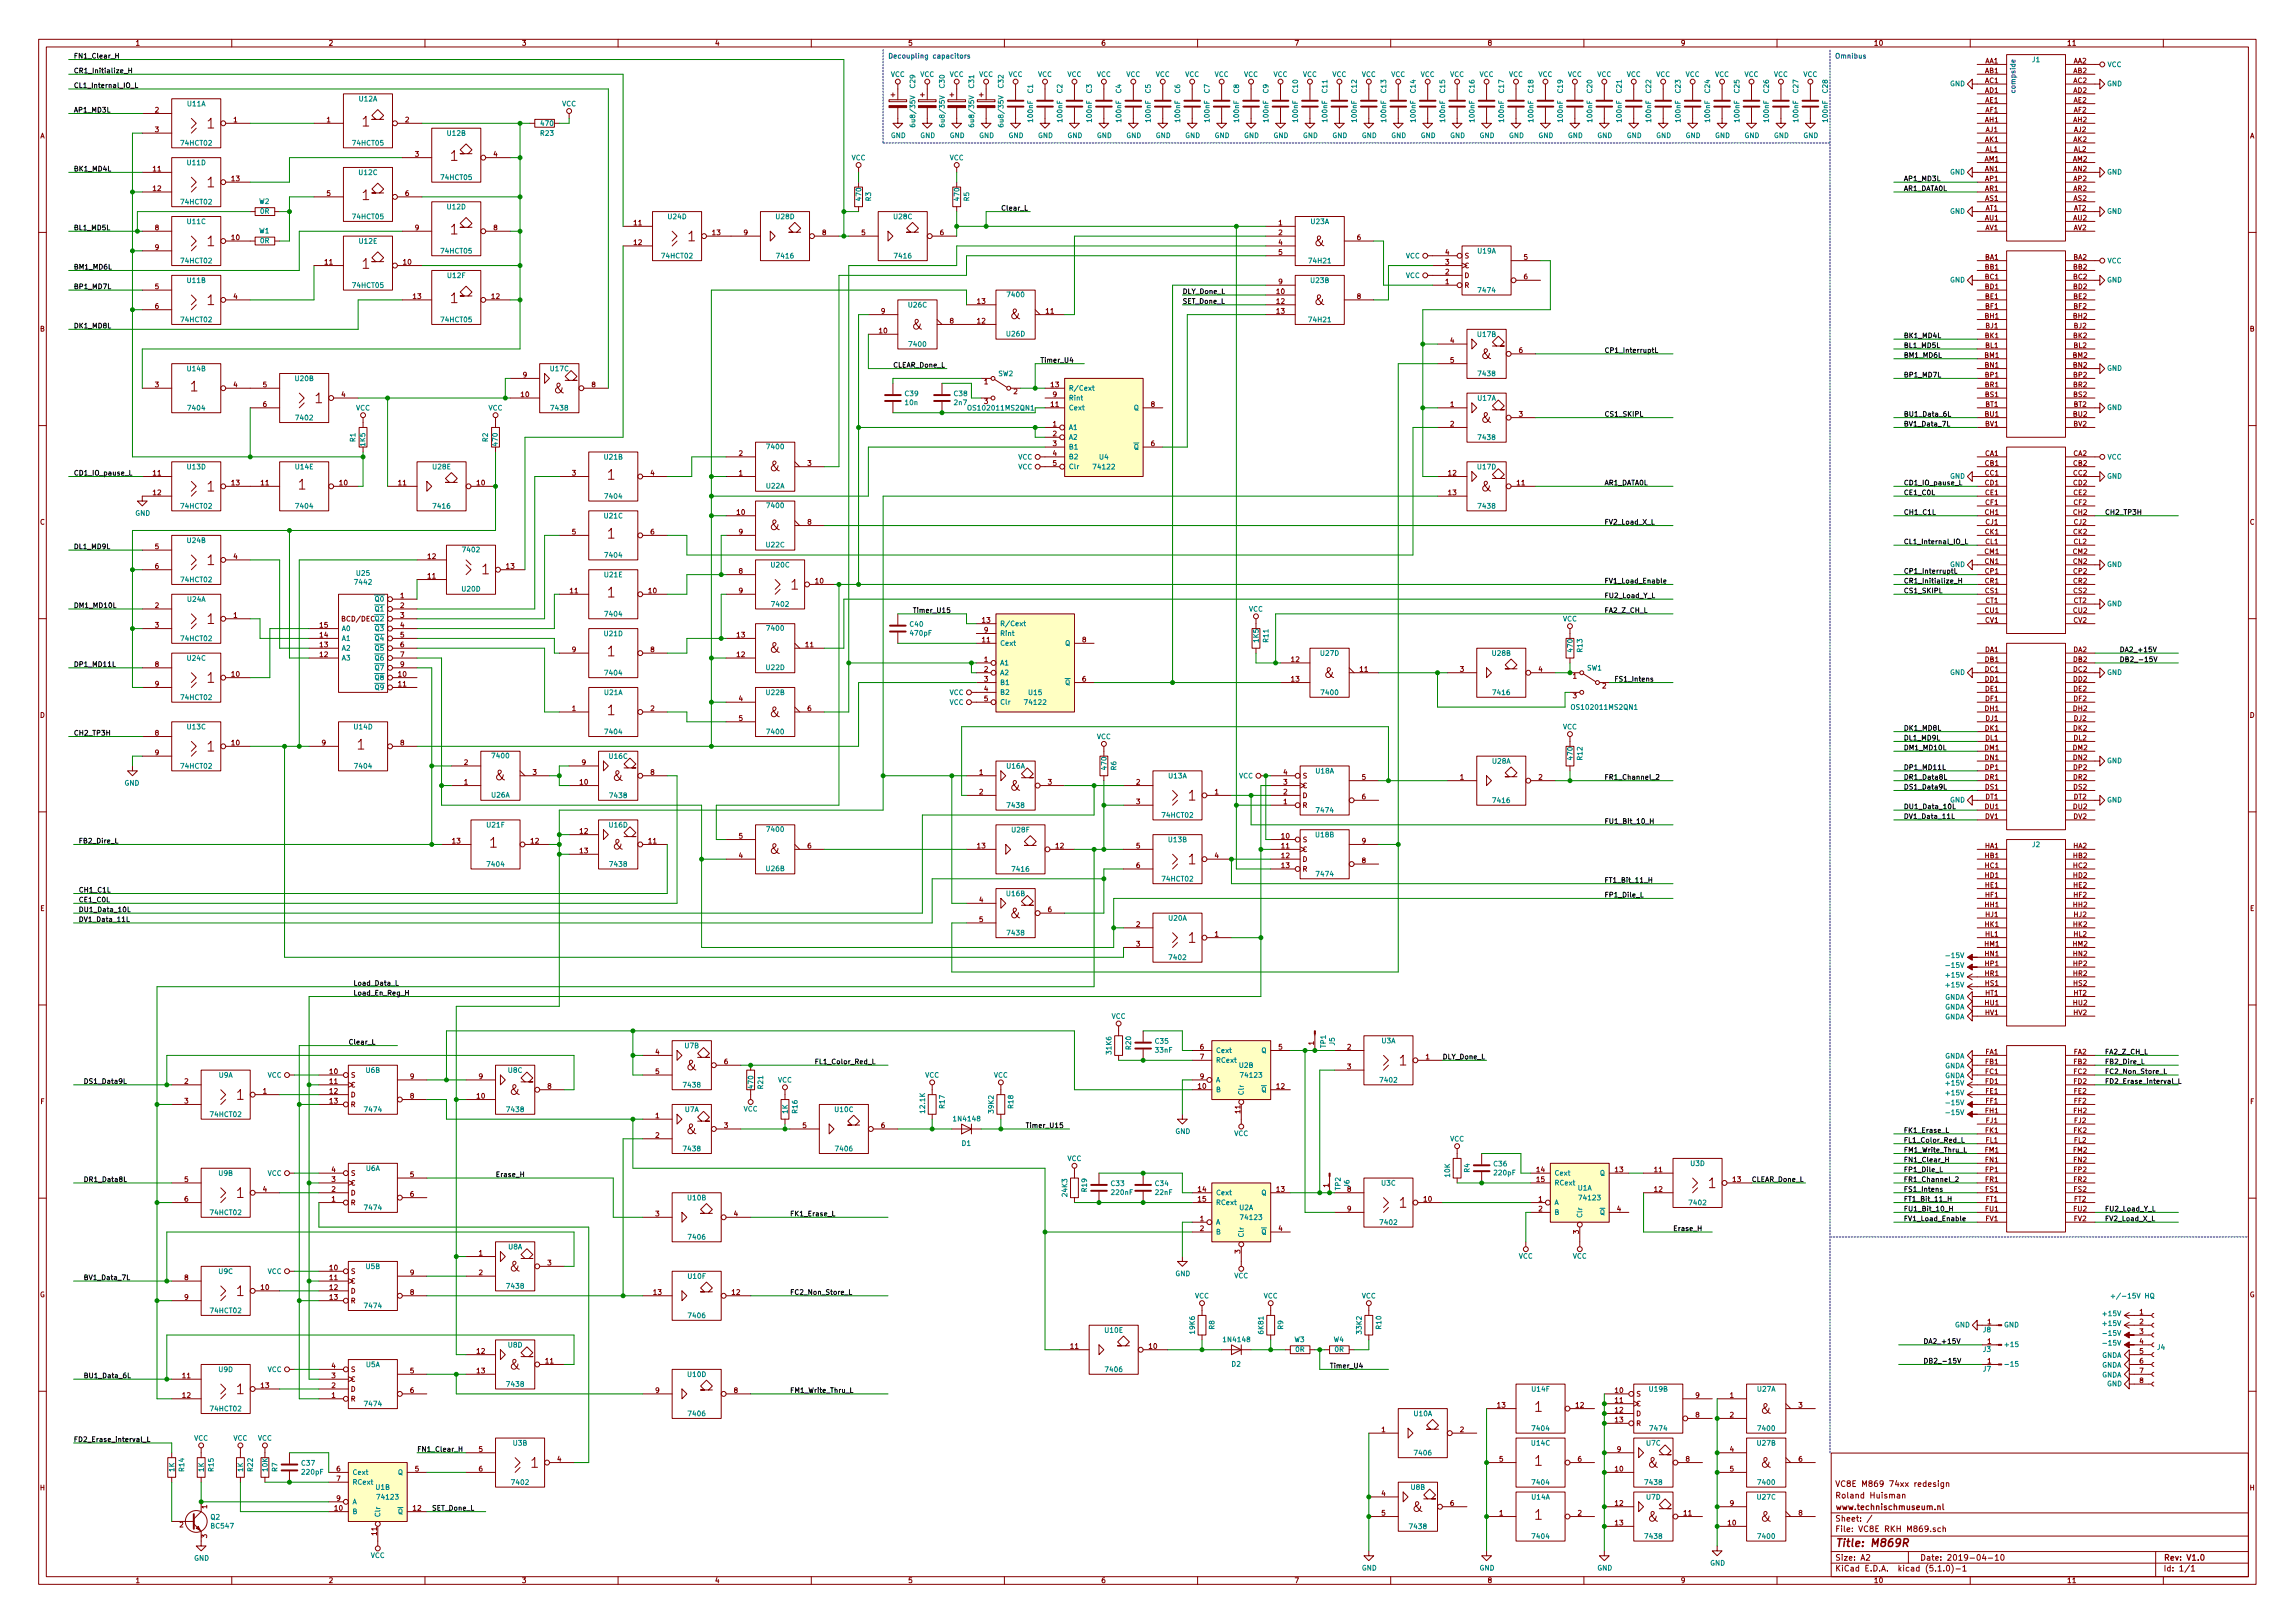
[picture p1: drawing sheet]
<svg xmlns="http://www.w3.org/2000/svg" width="594mm" height="420mm" viewBox="0 0 594 420" stroke-linecap="round" stroke-linejoin="round" font-family="sans-serif">
<defs><g id="words">
<g font-size="3.5" fill="#840000">
<text x="53.6" y="33.3">1</text>
<text x="93.8" y="32.8">1</text>
<text x="116.6" y="41.6">1</text>
<text x="53.6" y="48.5">1</text>
<text x="93.8" y="51.8">1</text>
<text x="53.6" y="63.7">1</text>
<text x="116.6" y="60.7">1</text>
<text x="178.1" y="62.5">1</text>
<text x="340.4" y="63.7">&amp;</text>
<text x="93.8" y="69.6">1</text>
<text x="53.6" y="79">1</text>
<text x="116.6" y="78.5">1</text>
<text x="261.6" y="82.6">&amp;</text>
<text x="340.4" y="79">&amp;</text>
<text x="236.2" y="85.3">&amp;</text>
<text x="383.5" y="93">&amp;</text>
<text x="49.3" y="101.3">1</text>
<text x="143.5" y="101.8">&amp;</text>
<text x="81.6" y="104.4">1</text>
<text x="383.5" y="109.5">&amp;</text>
<text x="157.3" y="124.2">1</text>
<text x="199.4" y="122">&amp;</text>
<text x="53.6" y="127.2">1</text>
<text x="77.3" y="126.7">1</text>
<text x="383.5" y="127.2">&amp;</text>
<text x="199.4" y="137.3">&amp;</text>
<text x="157.3" y="139.4">1</text>
<text x="53.6" y="146.3">1</text>
<text x="124.8" y="148.7">1</text>
<text x="157.3" y="154.7">1</text>
<text x="204.8" y="152.6">1</text>
<text x="53.6" y="161.5">1</text>
<text x="157.3" y="169.9">1</text>
<text x="199.4" y="169">&amp;</text>
<text x="53.6" y="176.8">1</text>
<text x="342.9" y="175.5">&amp;</text>
<text x="157.3" y="185.2">1</text>
<text x="199.4" y="185.7">&amp;</text>
<text x="53.6" y="194.6">1</text>
<text x="92.5" y="194">1</text>
<text x="128.3" y="202">&amp;</text>
<text x="158.7" y="202.2">&amp;</text>
<text x="261.6" y="204.7">&amp;</text>
<text x="307.6" y="207.3">1</text>
<text x="126.8" y="219.4">1</text>
<text x="158.7" y="220">&amp;</text>
<text x="199.4" y="221.1">&amp;</text>
<text x="307.6" y="223.8">1</text>
<text x="261.6" y="237.7">&amp;</text>
<text x="307.6" y="244.1">1</text>
<text x="362.3" y="275.8">1</text>
<text x="177.8" y="277.1">&amp;</text>
<text x="61.3" y="284.7">1</text>
<text x="132.1" y="283.5">&amp;</text>
<text x="177.8" y="293.6">&amp;</text>
<text x="61.3" y="310.1">1</text>
<text x="442.3" y="307.6">1</text>
<text x="362.3" y="312.7">1</text>
<text x="132.1" y="329.2">&amp;</text>
<text x="61.3" y="335.5">1</text>
<text x="132.1" y="354.6">&amp;</text>
<text x="61.3" y="360.9">1</text>
<text x="397.3" y="365.5">1</text>
<text x="455.9" y="366">&amp;</text>
<text x="137.5" y="380">1</text>
<text x="397.3" y="379.5">1</text>
<text x="426.7" y="380">&amp;</text>
<text x="455.9" y="380">&amp;</text>
<text x="365.8" y="391.4">&amp;</text>
<text x="397.3" y="393.4">1</text>
<text x="426.7" y="393.9">&amp;</text>
<text x="455.9" y="393.9">&amp;</text>
</g>
<text font-size="2.8" fill="#840000" x="475" y="400.4">Title: M869R</text>
<g font-size="2.1" fill="#840000">
<text x="475" y="387.9">Roland Huisman</text>
<text x="475" y="384.9">VC8E M869 74xx redesign</text>
<text x="475" y="393.9">Sheet: /</text>
<text x="475" y="390.9">www.technischmuseum.nl</text>
<text x="475" y="396.6">File: VC8E RKH M869.sch</text>
<text x="475" y="406.8">KiCad E.D.A. kicad (5.1.0)-1</text>
<text x="475" y="404">Size: A2</text>
<text x="497" y="404">Date: 2019-04-10</text>
<text x="560" y="404">Rev: V1.0</text>
<text x="560" y="406.8">Id: 1/1</text>
</g>
<g font-size="1.8" fill="#840000">
<text x="35" y="11.8">1</text>
<text x="85" y="11.8">2</text>
<text x="135" y="11.8">3</text>
<text x="185" y="11.8">4</text>
<text x="235" y="11.8">5</text>
<text x="285" y="11.8">6</text>
<text x="335" y="11.8">7</text>
<text x="385" y="11.8">8</text>
<text x="435" y="11.8">9</text>
<text x="485" y="11.8">10</text>
<text x="535" y="11.8">11</text>
<text x="513.9" y="16.4">AA1</text>
<text x="536.7" y="16.4">AA2</text>
<text x="513.9" y="19">AB1</text>
<text x="513.9" y="21.5">AC1</text>
<text x="536.7" y="19">AB2</text>
<text x="536.7" y="21.5">AC2</text>
<text x="40.2" y="29.1">2</text>
<text x="513.9" y="24">AD1</text>
<text x="513.9" y="26.6">AE1</text>
<text x="513.9" y="29.1">AF1</text>
<text x="536.7" y="24">AD2</text>
<text x="536.8" y="26.6">AE2</text>
<text x="536.8" y="29.1">AF2</text>
<text x="10.4" y="35.8">A</text>
<text x="40.2" y="34.2">3</text>
<text x="60.5" y="31.7">1</text>
<text x="84.6" y="31.7">1</text>
<text x="104.9" y="31.7">2</text>
<text x="513.9" y="31.7">AH1</text>
<text x="514" y="34.2">AJ1</text>
<text x="536.7" y="31.7">AH2</text>
<text x="536.9" y="34.2">AJ2</text>
<text x="582.4" y="35.8">A</text>
<text x="107.5" y="40.6">3</text>
<text x="127.8" y="40.6">4</text>
<text x="513.8" y="41.8">AM1</text>
<text x="513.9" y="36.7">AK1</text>
<text x="513.9" y="39.3">AL1</text>
<text x="536.6" y="41.8">AM2</text>
<text x="536.7" y="36.7">AK2</text>
<text x="536.8" y="39.3">AL2</text>
<text x="39.7" y="44.4">11</text>
<text x="60" y="46.9">13</text>
<text x="513.9" y="44.4">AN1</text>
<text x="513.9" y="46.9">AP1</text>
<text x="536.7" y="44.4">AN2</text>
<text x="536.8" y="46.9">AP2</text>
<text x="39.7" y="49.4">12</text>
<text x="84.6" y="50.7">5</text>
<text x="104.9" y="50.7">6</text>
<text x="513.9" y="49.4">AR1</text>
<text x="513.9" y="52">AS1</text>
<text x="536.7" y="49.4">AR2</text>
<text x="536.8" y="52">AS2</text>
<text x="40.2" y="59.6">8</text>
<text x="107.5" y="59.6">9</text>
<text x="127.8" y="59.6">8</text>
<text x="164.1" y="58.3">11</text>
<text x="331" y="58.3">1</text>
<text x="513.9" y="57.1">AU1</text>
<text x="513.9" y="59.6">AV1</text>
<text x="513.9" y="54.5">AT1</text>
<text x="536.7" y="57.1">AU2</text>
<text x="536.8" y="59.6">AV2</text>
<text x="536.8" y="54.5">AT2</text>
<text x="40.2" y="64.7">9</text>
<text x="60" y="62.1">10</text>
<text x="164.1" y="63.4">12</text>
<text x="184.5" y="60.9">13</text>
<text x="192.6" y="60.9">9</text>
<text x="212.9" y="60.9">8</text>
<text x="223" y="60.9">5</text>
<text x="243.4" y="60.9">6</text>
<text x="331" y="60.9">2</text>
<text x="331" y="63.4">4</text>
<text x="331" y="66">5</text>
<text x="351.3" y="62.1">6</text>
<text x="374.2" y="66">4</text>
<text x="84.1" y="68.5">11</text>
<text x="104.4" y="68.5">10</text>
<text x="374.2" y="71">2</text>
<text x="374.2" y="68.5">3</text>
<text x="379.1" y="69.4">C</text>
<text x="379.1" y="72">D</text>
<text x="379.1" y="66.9">S</text>
<text x="394.5" y="67.2">5</text>
<text x="513.9" y="67.2">BA1</text>
<text x="513.9" y="69.8">BB1</text>
<text x="536.7" y="67.2">BA2</text>
<text x="536.7" y="69.8">BB2</text>
<text x="40.2" y="74.8">5</text>
<text x="60.5" y="77.4">4</text>
<text x="107" y="77.4">13</text>
<text x="127.3" y="77.4">12</text>
<text x="330.5" y="76.1">10</text>
<text x="331" y="73.6">9</text>
<text x="351.3" y="77.4">8</text>
<text x="374.2" y="73.6">1</text>
<text x="379.1" y="74.5">R</text>
<text x="394.5" y="72.3">6</text>
<text x="513.9" y="72.3">BC1</text>
<text x="513.9" y="74.8">BD1</text>
<text x="513.9" y="77.4">BE1</text>
<text x="536.7" y="72.3">BC2</text>
<text x="536.7" y="74.8">BD2</text>
<text x="536.8" y="77.4">BE2</text>
<text x="40.2" y="79.9">6</text>
<text x="228.1" y="81.2">9</text>
<text x="245.9" y="83.7">8</text>
<text x="253" y="83.7">12</text>
<text x="253" y="78.7">13</text>
<text x="270.8" y="81.2">11</text>
<text x="330.5" y="78.7">12</text>
<text x="330.5" y="81.2">13</text>
<text x="513.9" y="82.5">BH1</text>
<text x="513.9" y="79.9">BF1</text>
<text x="536.7" y="82.5">BH2</text>
<text x="536.8" y="79.9">BF2</text>
<text x="10.4" y="85.8">B</text>
<text x="227.6" y="86.3">10</text>
<text x="375.4" y="88.8">4</text>
<text x="513.9" y="87.5">BK1</text>
<text x="514" y="85">BJ1</text>
<text x="536.7" y="87.5">BK2</text>
<text x="536.9" y="85">BJ2</text>
<text x="582.4" y="85.8">B</text>
<text x="375.4" y="93.9">5</text>
<text x="393.2" y="91.4">6</text>
<text x="513.8" y="92.6">BM1</text>
<text x="513.9" y="95.2">BN1</text>
<text x="513.9" y="90.1">BL1</text>
<text x="536.6" y="92.6">BM2</text>
<text x="536.7" y="95.2">BN2</text>
<text x="536.8" y="90.1">BL2</text>
<text x="40.2" y="100.2">3</text>
<text x="60.5" y="100.2">4</text>
<text x="68.1" y="100.2">5</text>
<text x="135.4" y="97.7">9</text>
<text x="153.2" y="100.2">8</text>
<text x="254.8" y="99.5">1</text>
<text x="272.1" y="100.2">13</text>
<text x="513.9" y="100.2">BR1</text>
<text x="513.9" y="97.7">BP1</text>
<text x="536.7" y="100.2">BR2</text>
<text x="536.8" y="97.7">BP2</text>
<text x="68.1" y="105.3">6</text>
<text x="88.4" y="102.8">4</text>
<text x="134.9" y="102.8">10</text>
<text x="254.8" y="104.6">3</text>
<text x="262.4" y="102">2</text>
<text x="272.1" y="105.3">11</text>
<text x="272.6" y="102.8">9</text>
<text x="298" y="105.3">8</text>
<text x="375.4" y="105.3">1</text>
<text x="393.2" y="107.9">3</text>
<text x="513.9" y="107.9">BU1</text>
<text x="513.9" y="102.8">BS1</text>
<text x="513.9" y="105.3">BT1</text>
<text x="536.7" y="107.9">BU2</text>
<text x="536.8" y="102.8">BS2</text>
<text x="536.8" y="105.3">BT2</text>
<text x="272.6" y="110.4">1</text>
<text x="272.6" y="112.9">2</text>
<text x="375.4" y="110.4">2</text>
<text x="513.9" y="110.4">BV1</text>
<text x="536.8" y="110.4">BV2</text>
<text x="191.3" y="118">2</text>
<text x="272.6" y="115.5">3</text>
<text x="272.6" y="118">4</text>
<text x="298" y="115.5">6</text>
<text x="513.9" y="118">CA1</text>
<text x="536.7" y="118">CA2</text>
<text x="39.7" y="123.1">11</text>
<text x="60" y="125.6">13</text>
<text x="67.6" y="125.6">11</text>
<text x="87.9" y="125.6">10</text>
<text x="103.2" y="125.6">11</text>
<text x="123.5" y="125.6">10</text>
<text x="148.1" y="123.1">3</text>
<text x="168.4" y="123.1">4</text>
<text x="191.3" y="123.1">1</text>
<text x="209.1" y="120.6">3</text>
<text x="272.6" y="120.6">5</text>
<text x="375" y="123.1">12</text>
<text x="392.7" y="125.6">11</text>
<text x="513.9" y="120.6">CB1</text>
<text x="513.9" y="123.1">CC1</text>
<text x="513.9" y="125.6">CD1</text>
<text x="536.7" y="120.6">CB2</text>
<text x="536.7" y="123.1">CC2</text>
<text x="536.7" y="125.6">CD2</text>
<text x="39.7" y="128.2">12</text>
<text x="375" y="128.2">13</text>
<text x="513.9" y="128.2">CE1</text>
<text x="513.9" y="130.7">CF1</text>
<text x="536.8" y="128.2">CE2</text>
<text x="536.8" y="130.7">CF2</text>
<text x="10.4" y="135.8">C</text>
<text x="190.8" y="133.3">10</text>
<text x="209.1" y="135.8">8</text>
<text x="513.9" y="133.3">CH1</text>
<text x="514" y="135.8">CJ1</text>
<text x="536.7" y="133.3">CH2</text>
<text x="536.9" y="135.8">CJ2</text>
<text x="582.4" y="135.8">C</text>
<text x="40.2" y="142.2">5</text>
<text x="148.1" y="138.3">5</text>
<text x="168.4" y="138.3">6</text>
<text x="191.3" y="138.3">9</text>
<text x="513.8" y="143.4">CM1</text>
<text x="513.9" y="138.3">CK1</text>
<text x="513.9" y="140.9">CL1</text>
<text x="536.6" y="143.4">CM2</text>
<text x="536.7" y="138.3">CK2</text>
<text x="536.8" y="140.9">CL2</text>
<text x="40.2" y="147.2">6</text>
<text x="60.5" y="144.7">4</text>
<text x="110.8" y="149.8">11</text>
<text x="110.8" y="144.7">12</text>
<text x="131.1" y="147.2">13</text>
<text x="191.3" y="148.5">8</text>
<text x="513.9" y="146">CN1</text>
<text x="513.9" y="148.5">CP1</text>
<text x="536.7" y="146">CN2</text>
<text x="536.8" y="148.5">CP2</text>
<text x="103.7" y="154.9">1</text>
<text x="147.6" y="153.6">11</text>
<text x="167.9" y="153.6">10</text>
<text x="191.3" y="153.6">9</text>
<text x="211.1" y="151">10</text>
<text x="513.9" y="151">CR1</text>
<text x="513.9" y="153.6">CS1</text>
<text x="536.7" y="151">CR2</text>
<text x="536.8" y="153.6">CS2</text>
<text x="40.2" y="157.4">2</text>
<text x="60.5" y="159.9">1</text>
<text x="103.7" y="157.4">2</text>
<text x="103.7" y="159.9">3</text>
<text x="254.3" y="161.2">13</text>
<text x="513.9" y="158.7">CU1</text>
<text x="513.9" y="161.2">CV1</text>
<text x="513.9" y="156.1">CT1</text>
<text x="536.7" y="158.7">CU2</text>
<text x="536.8" y="161.2">CV2</text>
<text x="536.8" y="156.1">CT2</text>
<text x="40.2" y="162.5">3</text>
<text x="82.9" y="167.6">13</text>
<text x="82.9" y="165">14</text>
<text x="82.9" y="162.5">15</text>
<text x="103.7" y="162.5">4</text>
<text x="103.7" y="165">5</text>
<text x="103.7" y="167.6">6</text>
<text x="190.8" y="165">13</text>
<text x="208.6" y="167.6">11</text>
<text x="254.3" y="166.3">11</text>
<text x="254.8" y="163.7">9</text>
<text x="280.2" y="166.3">8</text>
<text x="40.2" y="172.6">8</text>
<text x="82.9" y="170.1">12</text>
<text x="103.7" y="170.1">7</text>
<text x="103.7" y="172.6">9</text>
<text x="148.1" y="168.8">9</text>
<text x="168.4" y="168.8">8</text>
<text x="190.8" y="170.1">12</text>
<text x="254.8" y="171.4">1</text>
<text x="254.8" y="173.9">2</text>
<text x="334.3" y="171.4">12</text>
<text x="352.1" y="173.9">11</text>
<text x="378" y="173.9">3</text>
<text x="398.3" y="173.9">4</text>
<text x="513.9" y="168.8">DA1</text>
<text x="513.9" y="171.4">DB1</text>
<text x="513.9" y="173.9">DC1</text>
<text x="536.7" y="168.8">DA2</text>
<text x="536.7" y="171.4">DB2</text>
<text x="536.7" y="173.9">DC2</text>
<text x="40.2" y="177.7">9</text>
<text x="60" y="175.2">10</text>
<text x="103.2" y="175.2">10</text>
<text x="103.2" y="177.7">11</text>
<text x="254.8" y="176.4">3</text>
<text x="254.8" y="179">4</text>
<text x="280.2" y="176.4">6</text>
<text x="334.3" y="176.4">13</text>
<text x="407.2" y="175.7">1</text>
<text x="414.8" y="178.2">2</text>
<text x="513.9" y="176.4">DD1</text>
<text x="513.9" y="179">DE1</text>
<text x="536.7" y="176.4">DD2</text>
<text x="536.8" y="179">DE2</text>
<text x="10.4" y="185.8">D</text>
<text x="148.1" y="184.1">1</text>
<text x="168.4" y="184.1">2</text>
<text x="191.3" y="181.5">4</text>
<text x="209.1" y="184.1">6</text>
<text x="254.8" y="181.5">5</text>
<text x="407.2" y="180.8">3</text>
<text x="513.9" y="184.1">DH1</text>
<text x="513.9" y="181.5">DF1</text>
<text x="536.7" y="184.1">DH2</text>
<text x="536.8" y="181.5">DF2</text>
<text x="582.4" y="185.8">D</text>
<text x="40.2" y="190.4">8</text>
<text x="191.3" y="186.6">5</text>
<text x="513.9" y="189.1">DK1</text>
<text x="513.9" y="191.7">DL1</text>
<text x="514" y="186.6">DJ1</text>
<text x="536.7" y="189.1">DK2</text>
<text x="536.8" y="191.7">DL2</text>
<text x="536.9" y="186.6">DJ2</text>
<text x="40.2" y="195.5">9</text>
<text x="60" y="193">10</text>
<text x="83.3" y="193">9</text>
<text x="103.7" y="193">8</text>
<text x="513.8" y="194.2">DM1</text>
<text x="513.9" y="196.8">DN1</text>
<text x="536.6" y="194.2">DM2</text>
<text x="536.7" y="196.8">DN2</text>
<text x="120.2" y="203.1">1</text>
<text x="120.2" y="198">2</text>
<text x="137.9" y="200.6">3</text>
<text x="150.2" y="203.1">10</text>
<text x="150.6" y="198">9</text>
<text x="168.4" y="200.6">8</text>
<text x="253.5" y="200.6">1</text>
<text x="271.3" y="203.1">3</text>
<text x="294.2" y="203.1">2</text>
<text x="332.3" y="203.1">3</text>
<text x="332.3" y="200.6">4</text>
<text x="337.2" y="201.5">S</text>
<text x="352.6" y="201.8">5</text>
<text x="378" y="201.8">1</text>
<text x="398.3" y="201.8">2</text>
<text x="513.9" y="201.8">DR1</text>
<text x="513.9" y="199.3">DP1</text>
<text x="536.7" y="201.8">DR2</text>
<text x="536.8" y="199.3">DP2</text>
<text x="253.5" y="205.7">2</text>
<text x="294.2" y="208.2">3</text>
<text x="314.5" y="205.7">1</text>
<text x="332.3" y="208.2">1</text>
<text x="332.3" y="205.7">2</text>
<text x="337.2" y="204.1">C</text>
<text x="337.2" y="206.6">D</text>
<text x="337.2" y="209.1">R</text>
<text x="352.6" y="206.9">6</text>
<text x="513.9" y="209.5">DU1</text>
<text x="513.9" y="204.4">DS1</text>
<text x="513.9" y="206.9">DT1</text>
<text x="536.7" y="209.5">DU2</text>
<text x="536.8" y="204.4">DS2</text>
<text x="536.8" y="206.9">DT2</text>
<text x="150.2" y="215.8">12</text>
<text x="513.9" y="212">DV1</text>
<text x="536.8" y="212">DV2</text>
<text x="117.1" y="218.4">13</text>
<text x="137.5" y="218.4">12</text>
<text x="150.2" y="220.9">13</text>
<text x="167.9" y="218.4">11</text>
<text x="191.3" y="217.1">5</text>
<text x="209.1" y="219.6">6</text>
<text x="253" y="219.6">13</text>
<text x="273.4" y="219.6">12</text>
<text x="294.2" y="219.6">5</text>
<text x="331.8" y="217.1">10</text>
<text x="331.8" y="219.6">11</text>
<text x="337.2" y="220.6">C</text>
<text x="337.2" y="218">S</text>
<text x="352.6" y="218.4">9</text>
<text x="513.9" y="219.6">HA1</text>
<text x="536.7" y="219.6">HA2</text>
<text x="191.3" y="222.2">4</text>
<text x="294.2" y="224.7">6</text>
<text x="314.5" y="222.2">4</text>
<text x="331.8" y="222.2">12</text>
<text x="331.8" y="224.7">13</text>
<text x="337.2" y="223.1">D</text>
<text x="337.2" y="225.6">R</text>
<text x="352.6" y="223.4">8</text>
<text x="513.9" y="222.2">HB1</text>
<text x="513.9" y="224.7">HC1</text>
<text x="513.9" y="227.2">HD1</text>
<text x="536.7" y="222.2">HB2</text>
<text x="536.7" y="224.7">HC2</text>
<text x="536.7" y="227.2">HD2</text>
<text x="253.5" y="233.6">4</text>
<text x="513.9" y="229.8">HE1</text>
<text x="513.9" y="232.3">HF1</text>
<text x="536.8" y="229.8">HE2</text>
<text x="536.8" y="232.3">HF2</text>
<text x="10.4" y="235.8">E</text>
<text x="253.5" y="238.7">5</text>
<text x="271.3" y="236.1">6</text>
<text x="294.2" y="239.9">2</text>
<text x="513.9" y="234.9">HH1</text>
<text x="513.9" y="239.9">HK1</text>
<text x="514" y="237.4">HJ1</text>
<text x="536.7" y="234.9">HH2</text>
<text x="536.7" y="239.9">HK2</text>
<text x="536.9" y="237.4">HJ2</text>
<text x="582.4" y="235.8">E</text>
<text x="294.2" y="245">3</text>
<text x="314.5" y="242.5">1</text>
<text x="513.8" y="245">HM1</text>
<text x="513.9" y="242.5">HL1</text>
<text x="536.6" y="245">HM2</text>
<text x="536.8" y="242.5">HL2</text>
<text x="513.9" y="247.6">HN1</text>
<text x="513.9" y="250.1">HP1</text>
<text x="536.7" y="247.6">HN2</text>
<text x="536.8" y="250.1">HP2</text>
<text x="513.9" y="252.6">HR1</text>
<text x="513.9" y="255.2">HS1</text>
<text x="513.9" y="257.7">HT1</text>
<text x="536.7" y="252.6">HR2</text>
<text x="536.8" y="255.2">HS2</text>
<text x="536.8" y="257.7">HT2</text>
<text x="513.9" y="260.3">HU1</text>
<text x="513.9" y="262.8">HV1</text>
<text x="536.7" y="260.3">HU2</text>
<text x="536.8" y="262.8">HV2</text>
<text x="169.7" y="273">4</text>
<text x="187.5" y="275.5">6</text>
<text x="310.7" y="271.7">6</text>
<text x="310.7" y="274.2">7</text>
<text x="331" y="271.7">5</text>
<text x="340.1" y="270.5" transform="rotate(-90 340.1 270.5)">1</text>
<text x="348.8" y="271.7">2</text>
<text x="369.1" y="274.2">1</text>
<text x="513.9" y="273">FA1</text>
<text x="513.9" y="275.5">FB1</text>
<text x="536.8" y="273">FA2</text>
<text x="536.8" y="275.5">FB2</text>
<text x="47.8" y="280.6">2</text>
<text x="85.4" y="278">10</text>
<text x="85.4" y="280.6">11</text>
<text x="90.8" y="281.5">C</text>
<text x="90.9" y="279">S</text>
<text x="106.2" y="279.3">9</text>
<text x="124" y="279.3">9</text>
<text x="141.8" y="281.9">8</text>
<text x="169.7" y="278">5</text>
<text x="310.2" y="281.9">10</text>
<text x="310.7" y="279.3">9</text>
<text x="330.5" y="281.9">12</text>
<text x="348.8" y="276.8">3</text>
<text x="513.9" y="278">FC1</text>
<text x="513.9" y="280.6">FD1</text>
<text x="536.8" y="278">FC2</text>
<text x="536.8" y="280.6">FD2</text>
<text x="10.5" y="285.8">F</text>
<text x="47.8" y="285.7">3</text>
<text x="68.1" y="283.1">1</text>
<text x="85.4" y="283.1">12</text>
<text x="85.4" y="285.7">13</text>
<text x="90.8" y="284.1">D</text>
<text x="90.8" y="286.6">R</text>
<text x="106.2" y="284.4">8</text>
<text x="123.5" y="284.4">10</text>
<text x="514" y="283.1">FE1</text>
<text x="514" y="285.7">FF1</text>
<text x="536.9" y="283.1">FE2</text>
<text x="536.9" y="285.7">FF2</text>
<text x="582.5" y="285.8">F</text>
<text x="169.7" y="289.5">1</text>
<text x="187.5" y="292">3</text>
<text x="207.8" y="292">5</text>
<text x="228.1" y="292">6</text>
<text x="321.1" y="288.2" transform="rotate(-90 321.1 288.2)">11</text>
<text x="513.9" y="288.2">FH1</text>
<text x="513.9" y="293.3">FK1</text>
<text x="514.1" y="290.7">FJ1</text>
<text x="536.8" y="288.2">FH2</text>
<text x="536.8" y="293.3">FK2</text>
<text x="537" y="290.7">FJ2</text>
<text x="169.7" y="294.6">2</text>
<text x="513.9" y="298.4">FM1</text>
<text x="514" y="295.8">FL1</text>
<text x="536.7" y="298.4">FM2</text>
<text x="536.9" y="295.8">FL2</text>
<text x="47.8" y="306">5</text>
<text x="85.9" y="306">3</text>
<text x="85.9" y="303.4">4</text>
<text x="90.9" y="304.4">S</text>
<text x="106.2" y="304.7">5</text>
<text x="397.8" y="303.4">14</text>
<text x="397.8" y="306">15</text>
<text x="418.1" y="303.4">13</text>
<text x="428.3" y="303.4">11</text>
<text x="448.6" y="306">13</text>
<text x="513.9" y="300.9">FN1</text>
<text x="513.9" y="306">FR1</text>
<text x="514" y="303.4">FP1</text>
<text x="536.8" y="300.9">FN2</text>
<text x="536.8" y="306">FR2</text>
<text x="536.9" y="303.4">FP2</text>
<text x="47.8" y="311.1">6</text>
<text x="68.1" y="308.5">4</text>
<text x="85.9" y="311.1">1</text>
<text x="85.9" y="308.5">2</text>
<text x="90.8" y="306.9">C</text>
<text x="90.8" y="309.5">D</text>
<text x="106.2" y="309.8">6</text>
<text x="310.2" y="308.5">14</text>
<text x="310.2" y="311.1">15</text>
<text x="330.5" y="308.5">13</text>
<text x="343.9" y="307.4" transform="rotate(-90 343.9 307.4)">1</text>
<text x="348.8" y="308.5">8</text>
<text x="368.6" y="311.1">10</text>
<text x="398.3" y="311.1">1</text>
<text x="428.3" y="308.5">12</text>
<text x="514" y="308.5">FS1</text>
<text x="514" y="311.1">FT1</text>
<text x="536.9" y="308.5">FS2</text>
<text x="536.9" y="311.1">FT2</text>
<text x="90.8" y="312">R</text>
<text x="169.7" y="314.9">3</text>
<text x="190" y="314.9">4</text>
<text x="310.7" y="316.1">1</text>
<text x="348.8" y="313.6">9</text>
<text x="398.3" y="313.6">2</text>
<text x="418.6" y="313.6">4</text>
<text x="513.9" y="313.6">FU1</text>
<text x="514" y="316.1">FV1</text>
<text x="536.8" y="313.6">FU2</text>
<text x="536.9" y="316.1">FV2</text>
<text x="310.7" y="318.7">2</text>
<text x="331" y="318.7">4</text>
<text x="408.7" y="319.4" transform="rotate(-90 408.7 319.4)">3</text>
<text x="85.4" y="328.8">10</text>
<text x="90.9" y="329.8">S</text>
<text x="124" y="325">1</text>
<text x="141.8" y="327.6">3</text>
<text x="321.1" y="324.5" transform="rotate(-90 321.1 324.5)">3</text>
<text x="10.3" y="335.8">G</text>
<text x="47.8" y="331.4">8</text>
<text x="67.6" y="333.9">10</text>
<text x="85.4" y="331.4">11</text>
<text x="85.4" y="333.9">12</text>
<text x="90.8" y="332.3">C</text>
<text x="90.8" y="334.9">D</text>
<text x="106.2" y="335.2">8</text>
<text x="106.2" y="330.1">9</text>
<text x="124" y="330.1">2</text>
<text x="169.2" y="335.2">13</text>
<text x="189.5" y="335.2">12</text>
<text x="582.3" y="335.8">G</text>
<text x="47.8" y="336.5">9</text>
<text x="85.4" y="336.5">13</text>
<text x="90.8" y="337.4">R</text>
<text x="553.9" y="340.3">1</text>
<text x="514.5" y="347.9">1</text>
<text x="514.5" y="342.8">1</text>
<text x="553.9" y="342.8">2</text>
<text x="553.9" y="345.4">3</text>
<text x="553.9" y="347.9">4</text>
<text x="123.5" y="350.4">12</text>
<text x="141.3" y="353">11</text>
<text x="277.2" y="349.2">11</text>
<text x="297.5" y="349.2">10</text>
<text x="514.5" y="353">1</text>
<text x="553.9" y="350.4">5</text>
<text x="553.9" y="353">6</text>
<text x="47.3" y="356.8">11</text>
<text x="67.6" y="359.3">13</text>
<text x="85.9" y="359.3">2</text>
<text x="85.9" y="356.8">3</text>
<text x="85.9" y="354.2">4</text>
<text x="90.8" y="357.7">C</text>
<text x="90.9" y="355.2">S</text>
<text x="106.2" y="355.5">5</text>
<text x="123.5" y="355.5">13</text>
<text x="553.9" y="355.5">7</text>
<text x="553.9" y="358.1">8</text>
<text x="47.3" y="361.9">12</text>
<text x="85.9" y="361.9">1</text>
<text x="90.8" y="360.3">D</text>
<text x="90.8" y="362.8">R</text>
<text x="106.2" y="360.6">6</text>
<text x="169.7" y="360.6">9</text>
<text x="190" y="360.6">8</text>
<text x="387.7" y="364.4">13</text>
<text x="408" y="364.4">12</text>
<text x="418.1" y="360.6">10</text>
<text x="418.1" y="363.1">11</text>
<text x="418.1" y="365.7">12</text>
<text x="423.5" y="364.1">C</text>
<text x="423.6" y="361.5">S</text>
<text x="438.9" y="361.9">9</text>
<text x="447.8" y="361.9">1</text>
<text x="465.6" y="364.4">3</text>
<text x="357.7" y="370.8">1</text>
<text x="378" y="370.8">2</text>
<text x="418.1" y="368.2">13</text>
<text x="423.5" y="366.6">D</text>
<text x="423.5" y="369.2">R</text>
<text x="438.9" y="366.9">8</text>
<text x="447.8" y="366.9">2</text>
<text x="124" y="375.8">5</text>
<text x="418.6" y="375.8">9</text>
<text x="447.8" y="375.8">4</text>
<text x="87.1" y="380.9">6</text>
<text x="87.1" y="383.5">7</text>
<text x="107.5" y="380.9">5</text>
<text x="124" y="380.9">6</text>
<text x="144.3" y="378.4">4</text>
<text x="388.1" y="378.4">5</text>
<text x="408.5" y="378.4">6</text>
<text x="418.1" y="380.9">10</text>
<text x="436.4" y="378.4">8</text>
<text x="447.8" y="380.9">5</text>
<text x="465.6" y="378.4">6</text>
<text x="10.4" y="385.8">H</text>
<text x="87.1" y="388.5">9</text>
<text x="357.7" y="387.3">4</text>
<text x="375.4" y="389.8">6</text>
<text x="418.1" y="389.8">12</text>
<text x="447.8" y="389.8">9</text>
<text x="582.4" y="385.8">H</text>
<text x="46.5" y="395.4">2</text>
<text x="53.6" y="390.5" transform="rotate(-90 53.6 390.5)">1</text>
<text x="86.7" y="391.1">10</text>
<text x="107" y="391.1">12</text>
<text x="357.7" y="392.3">5</text>
<text x="388.1" y="392.3">1</text>
<text x="408.5" y="392.3">2</text>
<text x="418.1" y="394.9">13</text>
<text x="435.9" y="392.3">11</text>
<text x="447.3" y="394.9">10</text>
<text x="465.6" y="392.3">8</text>
<text x="53.6" y="398.2" transform="rotate(-90 53.6 398.2)">3</text>
<text x="97.5" y="397.4" transform="rotate(-90 97.5 397.4)">11</text>
<text x="35" y="409.8">1</text>
<text x="85" y="409.8">2</text>
<text x="135" y="409.8">3</text>
<text x="185" y="409.8">4</text>
<text x="235" y="409.8">5</text>
<text x="285" y="409.8">6</text>
<text x="335" y="409.8">7</text>
<text x="385" y="409.8">8</text>
<text x="435" y="409.8">9</text>
<text x="485" y="409.8">10</text>
<text x="535" y="409.8">11</text>
</g>
<g font-size="1.8">
<text x="19" y="15.2">FN1_Clear_H</text>
<text x="19" y="22.8">CL1_Internal_IO_L</text>
<text x="19" y="19">CR1_Initialize_H</text>
<text x="19" y="29.1">AP1_MD3L</text>
<text x="19" y="44.4">BK1_MD4L</text>
<text x="492.8" y="46.9">AP1_MD3L</text>
<text x="492.8" y="49.4">AR1_DATA0L</text>
<text x="19" y="59.6">BL1_MD5L</text>
<text x="259.1" y="54.5">Clear_L</text>
<text x="19" y="69.8">BM1_MD6L</text>
<text x="19" y="74.8">BP1_MD7L</text>
<text x="306.1" y="76.1">DLY_Done_L</text>
<text x="306.1" y="78.7">SET_Done_L</text>
<text x="19" y="85">DK1_MD8L</text>
<text x="492.8" y="87.5">BK1_MD4L</text>
<text x="231.1" y="95.2">CLEAR_Done_L</text>
<text x="269.2" y="93.9">Timer_U4</text>
<text x="415.3" y="91.4">CP1_InterruptL</text>
<text x="492.8" y="90.1">BL1_MD5L</text>
<text x="492.8" y="92.6">BM1_MD6L</text>
<text x="492.8" y="97.7">BP1_MD7L</text>
<text x="415.3" y="107.9">CS1_SKIPL</text>
<text x="492.8" y="107.9">BU1_Data_6L</text>
<text x="492.8" y="110.4">BV1_Data_7L</text>
<text x="19" y="123.1">CD1_IO_pause_L</text>
<text x="415.3" y="125.6">AR1_DATA0L</text>
<text x="492.8" y="125.6">CD1_IO_pause_L</text>
<text x="492.8" y="128.2">CE1_C0L</text>
<text x="415.3" y="135.8">FV2_Load_X_L</text>
<text x="492.8" y="133.3">CH1_C1L</text>
<text x="544.8" y="133.3">CH2_TP3H</text>
<text x="19" y="142.2">DL1_MD9L</text>
<text x="492.8" y="140.9">CL1_Internal_IO_L</text>
<text x="492.8" y="148.5">CP1_InterruptL</text>
<text x="415.3" y="151">FV1_Load_Enable</text>
<text x="415.3" y="154.9">FU2_Load_Y_L</text>
<text x="492.8" y="153.6">CS1_SKIPL</text>
<text x="492.8" y="151">CR1_Initialize_H</text>
<text x="19" y="157.4">DM1_MD10L</text>
<text x="236.2" y="158.7">Timer_U15</text>
<text x="415.3" y="158.7">FA2_Z_CH_L</text>
<text x="19" y="172.6">DP1_MD11L</text>
<text x="548.6" y="168.8">DA2_+15V</text>
<text x="548.6" y="171.4">DB2_-15V</text>
<text x="417.8" y="176.4">FS1_Intens</text>
<text x="19" y="190.4">CH2_TP3H</text>
<text x="492.8" y="191.7">DL1_MD9L</text>
<text x="492.8" y="189.1">DK1_MD8L</text>
<text x="492.8" y="194.2">DM1_MD10L</text>
<text x="415.3" y="201.8">FR1_Channel_2</text>
<text x="492.8" y="201.8">DR1_Data8L</text>
<text x="492.8" y="199.3">DP1_MD11L</text>
<text x="492.8" y="209.5">DU1_Data_10L</text>
<text x="492.8" y="204.4">DS1_Data9L</text>
<text x="415.3" y="213.3">FU1_Bit_10_H</text>
<text x="492.8" y="212">DV1_Data_11L</text>
<text x="20.3" y="218.4">FB2_Dire_L</text>
<text x="20.3" y="231.1">CH1_C1L</text>
<text x="20.3" y="233.6">CE1_C0L</text>
<text x="415.3" y="228.5">FT1_Bit_11_H</text>
<text x="415.3" y="232.3">FP1_Dile_L</text>
<text x="20.3" y="236.1">DU1_Data_10L</text>
<text x="20.3" y="238.7">DV1_Data_11L</text>
<text x="91.4" y="255.2">Load_Data_L</text>
<text x="91.4" y="257.7">Load_En_Reg_H</text>
<text x="90.2" y="270.4">Clear_L</text>
<text x="210.8" y="275.5">FL1_Color_Red_L</text>
<text x="373.4" y="274.2">DLY_Done_L</text>
<text x="544.8" y="273">FA2_Z_CH_L</text>
<text x="544.8" y="275.5">FB2_Dire_L</text>
<text x="21.6" y="280.6">DS1_Data9L</text>
<text x="544.8" y="278">FC2_Non_Store_L</text>
<text x="544.8" y="280.6">FD2_Erase_interval_L</text>
<text x="265.4" y="292">Timer_U15</text>
<text x="492.8" y="293.3">FK1_Erase_L</text>
<text x="492.8" y="295.8">FL1_Color_Red_L</text>
<text x="492.8" y="298.4">FM1_Write_Thru_L</text>
<text x="21.6" y="306">DR1_Data8L</text>
<text x="128.3" y="304.7">Erase_H</text>
<text x="453.4" y="306">CLEAR_Done_L</text>
<text x="492.8" y="306">FR1_Channel_2</text>
<text x="492.8" y="303.4">FP1_Dile_L</text>
<text x="492.8" y="300.9">FN1_Clear_H</text>
<text x="492.8" y="308.5">FS1_Intens</text>
<text x="492.8" y="311.1">FT1_Bit_11_H</text>
<text x="204.5" y="314.9">FK1_Erase_L</text>
<text x="492.8" y="316.1">FV1_Load_Enable</text>
<text x="492.8" y="313.6">FU1_Bit_10_H</text>
<text x="544.8" y="316.1">FV2_Load_X_L</text>
<text x="544.8" y="313.6">FU2_Load_Y_L</text>
<text x="433.1" y="318.7">Erase_H</text>
<text x="21.6" y="331.4">BV1_Data_7L</text>
<text x="204.5" y="335.2">FC2_Non_Store_L</text>
<text x="497.8" y="347.9">DA2_+15V</text>
<text x="497.8" y="353">DB2_-15V</text>
<text x="21.6" y="356.8">BU1_Data_6L</text>
<text x="344.2" y="354.2">Timer_U4</text>
<text x="204.5" y="360.6">FM1_Write_Thru_L</text>
<text x="19" y="373.3">FD2_Erase_interval_L</text>
<text x="107.9" y="375.8">FN1_Clear_H</text>
<text x="111.8" y="391.1">SET_Done_L</text>
</g>
<g font-size="1.8" fill="#0000c2">
<text x="229.9" y="15.2">Decoupling capacitors</text>
<text x="475" y="15.2">Omnibus</text>
<text x="521.7" y="24.3" transform="rotate(-90 521.7 24.3)">compside</text>
</g>
<g font-size="1.8" fill="#008484">
<text x="526.1" y="16.1">J1</text>
<text x="545.5" y="17.4">VCC</text>
<text x="230.6" y="19.9">VCC</text>
<text x="236.9" y="22.7" transform="rotate(-90 236.9 22.7)">C29</text>
<text x="238.2" y="19.9">VCC</text>
<text x="244.5" y="22.7" transform="rotate(-90 244.5 22.7)">C30</text>
<text x="245.8" y="19.9">VCC</text>
<text x="252.1" y="22.7" transform="rotate(-90 252.1 22.7)">C31</text>
<text x="253.4" y="19.9">VCC</text>
<text x="259.8" y="22.7" transform="rotate(-90 259.8 22.7)">C32</text>
<text x="261" y="19.9">VCC</text>
<text x="268.7" y="19.9">VCC</text>
<text x="276.3" y="19.9">VCC</text>
<text x="283.9" y="19.9">VCC</text>
<text x="291.5" y="19.9">VCC</text>
<text x="299.1" y="19.9">VCC</text>
<text x="306.8" y="19.9">VCC</text>
<text x="314.4" y="19.9">VCC</text>
<text x="322" y="19.9">VCC</text>
<text x="329.6" y="19.9">VCC</text>
<text x="336" y="24" transform="rotate(-90 336 24)">C10</text>
<text x="337.2" y="19.9">VCC</text>
<text x="343.6" y="24" transform="rotate(-90 343.6 24)">C11</text>
<text x="344.9" y="19.9">VCC</text>
<text x="351.2" y="24" transform="rotate(-90 351.2 24)">C12</text>
<text x="352.5" y="19.9">VCC</text>
<text x="358.8" y="24" transform="rotate(-90 358.8 24)">C13</text>
<text x="360.1" y="19.9">VCC</text>
<text x="366.4" y="24" transform="rotate(-90 366.4 24)">C14</text>
<text x="367.7" y="19.9">VCC</text>
<text x="374.1" y="24" transform="rotate(-90 374.1 24)">C15</text>
<text x="375.3" y="19.9">VCC</text>
<text x="381.7" y="24" transform="rotate(-90 381.7 24)">C16</text>
<text x="383" y="19.9">VCC</text>
<text x="389.3" y="24" transform="rotate(-90 389.3 24)">C17</text>
<text x="390.6" y="19.9">VCC</text>
<text x="396.9" y="24" transform="rotate(-90 396.9 24)">C18</text>
<text x="398.2" y="19.9">VCC</text>
<text x="404.5" y="24" transform="rotate(-90 404.5 24)">C19</text>
<text x="405.8" y="19.9">VCC</text>
<text x="412.2" y="24" transform="rotate(-90 412.2 24)">C20</text>
<text x="413.4" y="19.9">VCC</text>
<text x="419.8" y="24" transform="rotate(-90 419.8 24)">C21</text>
<text x="421.1" y="19.9">VCC</text>
<text x="427.4" y="24" transform="rotate(-90 427.4 24)">C22</text>
<text x="428.7" y="19.9">VCC</text>
<text x="435" y="24" transform="rotate(-90 435 24)">C23</text>
<text x="436.3" y="19.9">VCC</text>
<text x="442.6" y="24" transform="rotate(-90 442.6 24)">C24</text>
<text x="443.9" y="19.9">VCC</text>
<text x="450.3" y="24" transform="rotate(-90 450.3 24)">C25</text>
<text x="451.5" y="19.9">VCC</text>
<text x="457.9" y="24" transform="rotate(-90 457.9 24)">C26</text>
<text x="459.2" y="19.9">VCC</text>
<text x="465.5" y="24" transform="rotate(-90 465.5 24)">C27</text>
<text x="466.8" y="19.9">VCC</text>
<text x="473.1" y="24" transform="rotate(-90 473.1 24)">C28</text>
<text x="504.8" y="22.3">GND</text>
<text x="545.4" y="22.3">GND</text>
<text x="48.5" y="27.5">U11A</text>
<text x="93" y="26.3">U12A</text>
<text x="145.5" y="27.5">VCC</text>
<text x="267.4" y="24.1" transform="rotate(-90 267.4 24.1)">C1</text>
<text x="275" y="24.1" transform="rotate(-90 275 24.1)">C2</text>
<text x="282.6" y="24.1" transform="rotate(-90 282.6 24.1)">C3</text>
<text x="290.2" y="24.1" transform="rotate(-90 290.2 24.1)">C4</text>
<text x="297.9" y="24.1" transform="rotate(-90 297.9 24.1)">C5</text>
<text x="305.5" y="24.1" transform="rotate(-90 305.5 24.1)">C6</text>
<text x="313.1" y="24.1" transform="rotate(-90 313.1 24.1)">C7</text>
<text x="320.7" y="24.1" transform="rotate(-90 320.7 24.1)">C8</text>
<text x="328.3" y="24.1" transform="rotate(-90 328.3 24.1)">C9</text>
<text x="115.8" y="35.1">U12B</text>
<text x="140" y="35.1">R23</text>
<text x="140.1" y="32.6">470</text>
<text x="230.6" y="35.7">GND</text>
<text x="236.9" y="32.2" transform="rotate(-90 236.9 32.2)">6u8/35V</text>
<text x="238.2" y="35.7">GND</text>
<text x="244.5" y="32.2" transform="rotate(-90 244.5 32.2)">6u8/35V</text>
<text x="245.8" y="35.7">GND</text>
<text x="252.1" y="32.2" transform="rotate(-90 252.1 32.2)">6u8/35V</text>
<text x="253.4" y="35.7">GND</text>
<text x="259.8" y="32.2" transform="rotate(-90 259.8 32.2)">6u8/35V</text>
<text x="261.1" y="35.7">GND</text>
<text x="267.4" y="31.4" transform="rotate(-90 267.4 31.4)">100nF</text>
<text x="268.7" y="35.7">GND</text>
<text x="275" y="31.4" transform="rotate(-90 275 31.4)">100nF</text>
<text x="276.3" y="35.7">GND</text>
<text x="282.6" y="31.4" transform="rotate(-90 282.6 31.4)">100nF</text>
<text x="283.9" y="35.7">GND</text>
<text x="290.2" y="31.4" transform="rotate(-90 290.2 31.4)">100nF</text>
<text x="291.5" y="35.7">GND</text>
<text x="297.9" y="31.4" transform="rotate(-90 297.9 31.4)">100nF</text>
<text x="299.2" y="35.7">GND</text>
<text x="305.5" y="31.4" transform="rotate(-90 305.5 31.4)">100nF</text>
<text x="306.8" y="35.7">GND</text>
<text x="313.1" y="31.4" transform="rotate(-90 313.1 31.4)">100nF</text>
<text x="314.4" y="35.7">GND</text>
<text x="320.7" y="31.4" transform="rotate(-90 320.7 31.4)">100nF</text>
<text x="322" y="35.7">GND</text>
<text x="328.3" y="31.4" transform="rotate(-90 328.3 31.4)">100nF</text>
<text x="329.6" y="35.7">GND</text>
<text x="336" y="31.4" transform="rotate(-90 336 31.4)">100nF</text>
<text x="337.3" y="35.7">GND</text>
<text x="343.6" y="31.4" transform="rotate(-90 343.6 31.4)">100nF</text>
<text x="344.9" y="35.7">GND</text>
<text x="351.2" y="31.4" transform="rotate(-90 351.2 31.4)">100nF</text>
<text x="352.5" y="35.7">GND</text>
<text x="358.8" y="31.4" transform="rotate(-90 358.8 31.4)">100nF</text>
<text x="360.1" y="35.7">GND</text>
<text x="366.4" y="31.4" transform="rotate(-90 366.4 31.4)">100nF</text>
<text x="367.7" y="35.7">GND</text>
<text x="374.1" y="31.4" transform="rotate(-90 374.1 31.4)">100nF</text>
<text x="375.4" y="35.7">GND</text>
<text x="381.7" y="31.4" transform="rotate(-90 381.7 31.4)">100nF</text>
<text x="383" y="35.7">GND</text>
<text x="389.3" y="31.4" transform="rotate(-90 389.3 31.4)">100nF</text>
<text x="390.6" y="35.7">GND</text>
<text x="396.9" y="31.4" transform="rotate(-90 396.9 31.4)">100nF</text>
<text x="398.2" y="35.7">GND</text>
<text x="404.5" y="31.4" transform="rotate(-90 404.5 31.4)">100nF</text>
<text x="405.8" y="35.7">GND</text>
<text x="412.2" y="31.4" transform="rotate(-90 412.2 31.4)">100nF</text>
<text x="413.5" y="35.7">GND</text>
<text x="419.8" y="31.4" transform="rotate(-90 419.8 31.4)">100nF</text>
<text x="421.1" y="35.7">GND</text>
<text x="427.4" y="31.4" transform="rotate(-90 427.4 31.4)">100nF</text>
<text x="428.7" y="35.7">GND</text>
<text x="435" y="31.4" transform="rotate(-90 435 31.4)">100nF</text>
<text x="436.3" y="35.7">GND</text>
<text x="442.6" y="31.4" transform="rotate(-90 442.6 31.4)">100nF</text>
<text x="443.9" y="35.7">GND</text>
<text x="450.3" y="31.4" transform="rotate(-90 450.3 31.4)">100nF</text>
<text x="451.6" y="35.7">GND</text>
<text x="457.9" y="31.4" transform="rotate(-90 457.9 31.4)">100nF</text>
<text x="459.2" y="35.7">GND</text>
<text x="465.5" y="31.4" transform="rotate(-90 465.5 31.4)">100nF</text>
<text x="466.8" y="35.7">GND</text>
<text x="473.1" y="31.4" transform="rotate(-90 473.1 31.4)">100nF</text>
<text x="47" y="37.7">74HCT02</text>
<text x="91.5" y="37.7">74HCT05</text>
<text x="220.4" y="41.5">VCC</text>
<text x="245.8" y="41.5">VCC</text>
<text x="48.5" y="42.8">U11D</text>
<text x="93" y="45.3">U12C</text>
<text x="114.3" y="46.6">74HCT05</text>
<text x="504.8" y="45.2">GND</text>
<text x="545.4" y="45.2">GND</text>
<text x="47" y="52.9">74HCT02</text>
<text x="67.1" y="52.8">W2</text>
<text x="222.9" y="51.8" transform="rotate(-90 222.9 51.8)">470</text>
<text x="225.5" y="52" transform="rotate(-90 225.5 52)">R3</text>
<text x="248.3" y="51.8" transform="rotate(-90 248.3 51.8)">470</text>
<text x="250.9" y="52" transform="rotate(-90 250.9 52)">R5</text>
<text x="48.5" y="58">U11C</text>
<text x="67.4" y="55.3">0R</text>
<text x="91.5" y="56.7">74HCT05</text>
<text x="115.8" y="54.2">U12D</text>
<text x="173" y="56.7">U24D</text>
<text x="200.9" y="56.7">U28D</text>
<text x="231.4" y="56.7">U28C</text>
<text x="339.4" y="58">U23A</text>
<text x="504.8" y="55.3">GND</text>
<text x="545.4" y="55.3">GND</text>
<text x="67.1" y="60.4">W1</text>
<text x="67.4" y="63">0R</text>
<text x="93" y="63.1">U12E</text>
<text x="114.3" y="65.6">74HCT05</text>
<text x="382.5" y="65.6">U19A</text>
<text x="47" y="68.2">74HCT02</text>
<text x="116" y="72">U12F</text>
<text x="171.5" y="66.9">74HCT02</text>
<text x="201.2" y="66.9">7416</text>
<text x="231.7" y="66.9">7416</text>
<text x="339" y="68.2">74H21</text>
<text x="363.9" y="66.9">VCC</text>
<text x="363.9" y="72">VCC</text>
<text x="545.5" y="68.2">VCC</text>
<text x="48.5" y="73.2">U11B</text>
<text x="91.5" y="74.5">74HCT05</text>
<text x="260.9" y="76.9">7400</text>
<text x="339.4" y="73.2">U23B</text>
<text x="382.9" y="75.8">7474</text>
<text x="504.8" y="73.1">GND</text>
<text x="545.4" y="73.1">GND</text>
<text x="47" y="83.4">74HCT02</text>
<text x="114.3" y="83.4">74HCT05</text>
<text x="235.2" y="79.6">U26C</text>
<text x="339" y="83.4">74H21</text>
<text x="235.5" y="89.8">7400</text>
<text x="260.6" y="87.1">U26D</text>
<text x="382.5" y="87.2">U17B</text>
<text x="545.4" y="96">GND</text>
<text x="48.5" y="96.1">U14B</text>
<text x="76.5" y="98.6">U20B</text>
<text x="142.5" y="96.1">U17C</text>
<text x="258.4" y="97.4">SW2</text>
<text x="276.6" y="101.1">R/Cext</text>
<text x="382.9" y="97.4">7438</text>
<text x="48.8" y="106.3">7404</text>
<text x="92.1" y="106.3">VCC</text>
<text x="126.4" y="106.3">VCC</text>
<text x="142.8" y="106.3">7438</text>
<text x="234.3" y="102.6">C39</text>
<text x="234.4" y="104.9">10n</text>
<text x="247" y="102.6">C38</text>
<text x="247.1" y="104.9">2n7</text>
<text x="251.2" y="106.3">OS102011MS2QN1</text>
<text x="276.6" y="106.2">Cext</text>
<text x="276.6" y="103.7">Rint</text>
<text x="293.5" y="106.2">Q</text>
<text x="382.5" y="103.7">U17A</text>
<text x="545.4" y="106.1">GND</text>
<text x="76.8" y="108.8">7402</text>
<text x="276.6" y="111.3">A1</text>
<text x="276.6" y="113.8">A2</text>
<text x="382.9" y="113.9">7438</text>
<text x="92" y="114.4" transform="rotate(-90 92 114.4)">R1</text>
<text x="94.5" y="115.5" transform="rotate(-90 94.5 115.5)">1K5</text>
<text x="126.3" y="114.4" transform="rotate(-90 126.3 114.4)">R2</text>
<text x="128.8" y="115.3" transform="rotate(-90 128.8 115.3)">470</text>
<text x="156.5" y="119">U21B</text>
<text x="198.7" y="116.3">7400</text>
<text x="263.6" y="119">VCC</text>
<text x="276.6" y="116.4">B1</text>
<text x="276.6" y="118.9">B2</text>
<text x="284.6" y="119">U4</text>
<text x="293.5" y="116.4">Q</text>
<text x="545.5" y="119">VCC</text>
<text x="48.5" y="121.5">U13D</text>
<text x="76.5" y="121.5">U14E</text>
<text x="112.1" y="121.5">U28E</text>
<text x="263.6" y="121.5">VCC</text>
<text x="276.6" y="121.5">Clr</text>
<text x="283.3" y="121.5">74122</text>
<text x="382.5" y="121.5">U17D</text>
<text x="504.8" y="123.9">GND</text>
<text x="545.4" y="123.9">GND</text>
<text x="47" y="131.7">74HCT02</text>
<text x="76.8" y="131.7">7404</text>
<text x="112.3" y="131.7">7416</text>
<text x="156.8" y="129.1">7404</text>
<text x="198.4" y="126.5">U22A</text>
<text x="198.7" y="131.5">7400</text>
<text x="382.9" y="131.7">7438</text>
<text x="35" y="133.5">GND</text>
<text x="156.5" y="134.2">U21C</text>
<text x="48.5" y="140.6">U24B</text>
<text x="120" y="143">7402</text>
<text x="198.4" y="141.7">U22C</text>
<text x="92.4" y="149">U25</text>
<text x="156.5" y="149.4">U21E</text>
<text x="156.8" y="144.4">7404</text>
<text x="199.7" y="146.9">U20C</text>
<text x="504.8" y="146.8">GND</text>
<text x="545.4" y="146.8">GND</text>
<text x="47" y="150.7">74HCT02</text>
<text x="48.5" y="155.8">U24A</text>
<text x="92" y="151.4">7442</text>
<text x="97.2" y="155.7">Q0</text>
<text x="119.7" y="153.1">U20D</text>
<text x="88.7" y="160.9">BCD/DEC Q2</text>
<text x="97.2" y="158.3">Q1</text>
<text x="156.8" y="159.6">7404</text>
<text x="200" y="157.1">7402</text>
<text x="323.3" y="158.3">VCC</text>
<text x="404.5" y="160.9">VCC</text>
<text x="545.4" y="156.9">GND</text>
<text x="47" y="166">74HCT02</text>
<text x="88.4" y="165.9">A1</text>
<text x="88.4" y="163.4">A0</text>
<text x="97.2" y="163.4">Q3</text>
<text x="97.2" y="165.9">Q4</text>
<text x="156.5" y="164.7">U21D</text>
<text x="198.7" y="163.3">7400</text>
<text x="235.6" y="162.2">C40</text>
<text x="235.8" y="164.6">470pF</text>
<text x="258.8" y="167.2">Cext</text>
<text x="258.8" y="162.1">R/Cext</text>
<text x="258.8" y="164.6">Rint</text>
<text x="275.7" y="167.2">Q</text>
<text x="325.8" y="166.2" transform="rotate(-90 325.8 166.2)">1K5</text>
<text x="328.3" y="166.2" transform="rotate(-90 328.3 166.2)">R11</text>
<text x="48.5" y="171">U24C</text>
<text x="88.4" y="171">A3</text>
<text x="88.4" y="168.4">A2</text>
<text x="97.2" y="168.4">Q5</text>
<text x="97.2" y="171">Q6</text>
<text x="97.2" y="173.5">Q7</text>
<text x="198.4" y="173.4">U22D</text>
<text x="258.8" y="172.3">A1</text>
<text x="341.9" y="169.8">U27D</text>
<text x="386.4" y="169.8">U28B</text>
<text x="407.1" y="168.6" transform="rotate(-90 407.1 168.6)">470</text>
<text x="409.6" y="168.8" transform="rotate(-90 409.6 168.8)">R13</text>
<text x="410.8" y="173.6">SW1</text>
<text x="97.2" y="176.1">Q8</text>
<text x="97.2" y="178.6">Q9</text>
<text x="156.5" y="179.9">U21A</text>
<text x="156.8" y="174.8">7404</text>
<text x="198.4" y="179.9">U22B</text>
<text x="245.8" y="179.9">VCC</text>
<text x="258.8" y="174.8">A2</text>
<text x="258.8" y="177.3">B1</text>
<text x="258.8" y="179.9">B2</text>
<text x="266.3" y="179.9">U15</text>
<text x="275.7" y="177.3">Q</text>
<text x="342.2" y="179.9">7400</text>
<text x="386.7" y="179.9">7416</text>
<text x="504.8" y="174.7">GND</text>
<text x="545.4" y="174.7">GND</text>
<text x="47" y="181.2">74HCT02</text>
<text x="245.8" y="182.5">VCC</text>
<text x="258.8" y="182.4">Clr</text>
<text x="265.5" y="182.5">74122</text>
<text x="407.4" y="183.7">OS102011MS2QN1</text>
<text x="48.5" y="188.8">U13C</text>
<text x="91.7" y="188.8">U14D</text>
<text x="156.8" y="190.1">7404</text>
<text x="198.7" y="190.1">7400</text>
<text x="283.9" y="191.4">VCC</text>
<text x="404.5" y="188.8">VCC</text>
<text x="127.6" y="196.3">7400</text>
<text x="157.8" y="196.4">U16C</text>
<text x="386.4" y="197.7">U28A</text>
<text x="407.1" y="196.6" transform="rotate(-90 407.1 196.6)">470</text>
<text x="409.6" y="196.7" transform="rotate(-90 409.6 196.7)">R12</text>
<text x="545.4" y="197.6">GND</text>
<text x="32.2" y="203.4">GND</text>
<text x="47" y="199">74HCT02</text>
<text x="92" y="199">7404</text>
<text x="260.6" y="199">U16A</text>
<text x="286.4" y="199.1" transform="rotate(-90 286.4 199.1)">470</text>
<text x="289" y="199.4" transform="rotate(-90 289 199.4)">R6</text>
<text x="302.5" y="201.5">U13A</text>
<text x="320.7" y="201.5">VCC</text>
<text x="340.6" y="200.2">U18A</text>
<text x="127.3" y="206.5">U26A</text>
<text x="158.1" y="206.6">7438</text>
<text x="260.9" y="209.1">7438</text>
<text x="386.7" y="207.9">7416</text>
<text x="504.8" y="207.7">GND</text>
<text x="545.4" y="207.7">GND</text>
<text x="126.1" y="214.2">U21F</text>
<text x="157.8" y="214.2">U16D</text>
<text x="198.7" y="215.4">7400</text>
<text x="262" y="215.5">U28F</text>
<text x="301" y="211.7">74HCT02</text>
<text x="340.9" y="210.4">7474</text>
<text x="302.5" y="218">U13B</text>
<text x="340.6" y="216.8">U18B</text>
<text x="526.1" y="219.3">J2</text>
<text x="126.3" y="224.4">7404</text>
<text x="158.1" y="224.4">7438</text>
<text x="198.4" y="225.5">U26B</text>
<text x="262.2" y="225.6">7416</text>
<text x="340.9" y="226.9">7474</text>
<text x="260.6" y="232">U16B</text>
<text x="301" y="228.2">74HCT02</text>
<text x="302.5" y="238.3">U20A</text>
<text x="260.9" y="242.2">7438</text>
<text x="302.8" y="248.5">7402</text>
<text x="504.1" y="248">-15V</text>
<text x="504.1" y="250.5">-15V</text>
<text x="503.9" y="253.1">+15V</text>
<text x="503.9" y="255.6">+15V</text>
<text x="287.7" y="263.7">VCC</text>
<text x="503.4" y="263.9">GNDA</text>
<text x="503.4" y="261.3">GNDA</text>
<text x="503.4" y="258.8">GNDA</text>
<text x="177.3" y="271.4">U7B</text>
<text x="287.7" y="272.8" transform="rotate(-90 287.7 272.8)">31K6</text>
<text x="292.8" y="271.6" transform="rotate(-90 292.8 271.6)">R20</text>
<text x="299.1" y="270.2">C35</text>
<text x="299.2" y="272.5">33nF</text>
<text x="314.7" y="272.6">Cext</text>
<text x="314.7" y="275.1">RCext</text>
<text x="326.5" y="272.6">Q</text>
<text x="343.2" y="271.2" transform="rotate(-90 343.2 271.2)">TP1</text>
<text x="345.5" y="270.6" transform="rotate(-90 345.5 270.6)">J5</text>
<text x="357.7" y="270.1">U3A</text>
<text x="503.4" y="274">GNDA</text>
<text x="56.7" y="279">U9A</text>
<text x="69.2" y="279">VCC</text>
<text x="94.8" y="277.7">U6B</text>
<text x="131.6" y="277.7">U8C</text>
<text x="177.1" y="281.5">7438</text>
<text x="195" y="281.7" transform="rotate(-90 195 281.7)">470</text>
<text x="197.5" y="281.8" transform="rotate(-90 197.5 281.8)">R21</text>
<text x="201.3" y="280.3">VCC</text>
<text x="239.4" y="279">VCC</text>
<text x="257.2" y="279">VCC</text>
<text x="314.7" y="280.2">A</text>
<text x="320.8" y="276.4">U2B</text>
<text x="321.4" y="279">74123</text>
<text x="357.5" y="280.3">7402</text>
<text x="503.4" y="279.1">GNDA</text>
<text x="503.4" y="276.6">GNDA</text>
<text x="503.9" y="281">+15V</text>
<text x="94.6" y="287.9">7474</text>
<text x="131.4" y="287.9">7438</text>
<text x="177.3" y="287.9">U7A</text>
<text x="192.5" y="287.7">VCC</text>
<text x="216.2" y="287.9">U10C</text>
<text x="239.4" y="288" transform="rotate(-90 239.4 288)">12.1K</text>
<text x="244.5" y="286.9" transform="rotate(-90 244.5 286.9)">R17</text>
<text x="262.3" y="286.9" transform="rotate(-90 262.3 286.9)">R18</text>
<text x="314.7" y="282.7">B</text>
<text x="321.9" y="283.6" transform="rotate(-90 321.9 283.6)">Clr</text>
<text x="326.5" y="282.7">Q</text>
<text x="503.9" y="283.6">+15V</text>
<text x="504.1" y="286.1">-15V</text>
<text x="54.6" y="289.1">74HCT02</text>
<text x="203.9" y="288.3" transform="rotate(-90 203.9 288.3)">1K</text>
<text x="206.4" y="288.2" transform="rotate(-90 206.4 288.2)">R16</text>
<text x="247.1" y="290.3">1N4148</text>
<text x="257.2" y="288" transform="rotate(-90 257.2 288)">39K2</text>
<text x="304.2" y="293.5">GND</text>
<text x="504.1" y="288.6">-15V</text>
<text x="177.1" y="298">7438</text>
<text x="216.5" y="298">7406</text>
<text x="249" y="296.6">D1</text>
<text x="319.5" y="294.1">VCC</text>
<text x="375.3" y="295.5">VCC</text>
<text x="56.7" y="304.4">U9B</text>
<text x="69.2" y="304.4">VCC</text>
<text x="94.8" y="303.1">U6A</text>
<text x="276.3" y="300.6">VCC</text>
<text x="375.3" y="304.7" transform="rotate(-90 375.3 304.7)">10K</text>
<text x="380.4" y="303.5" transform="rotate(-90 380.4 303.5)">R4</text>
<text x="386.7" y="301.9">C36</text>
<text x="386.9" y="304.3">220pF</text>
<text x="402.3" y="304.3">Cext</text>
<text x="414.2" y="304.3">Q</text>
<text x="437.7" y="301.8">U3D</text>
<text x="178.1" y="310.7">U10B</text>
<text x="276.3" y="309.6" transform="rotate(-90 276.3 309.6)">24K3</text>
<text x="281.4" y="308.5" transform="rotate(-90 281.4 308.5)">R19</text>
<text x="287.7" y="307">C33</text>
<text x="287.9" y="309.3">220nF</text>
<text x="299.1" y="307">C34</text>
<text x="299.2" y="309.3">22nF</text>
<text x="314.7" y="309.4">Cext</text>
<text x="314.7" y="312">RCext</text>
<text x="326.5" y="309.4">Q</text>
<text x="347" y="308.1" transform="rotate(-90 347 308.1)">TP2</text>
<text x="349.3" y="307.4" transform="rotate(-90 349.3 307.4)">J6</text>
<text x="357.7" y="306.9">U3C</text>
<text x="402.3" y="312">A</text>
<text x="402.3" y="306.9">RCext</text>
<text x="408.5" y="308.2">U1A</text>
<text x="409" y="310.7">74123</text>
<text x="54.6" y="314.5">74HCT02</text>
<text x="94.6" y="313.3">7474</text>
<text x="314.7" y="317">A</text>
<text x="320.8" y="313.3">U2A</text>
<text x="321.4" y="315.8">74123</text>
<text x="357.5" y="317.1">7402</text>
<text x="402.3" y="314.5">B</text>
<text x="409.6" y="315.4" transform="rotate(-90 409.6 315.4)">Clr</text>
<text x="414.2" y="314.5">Q</text>
<text x="437.5" y="312">7402</text>
<text x="131.6" y="323.4">U8A</text>
<text x="178.4" y="320.9">7406</text>
<text x="314.7" y="319.6">B</text>
<text x="321.9" y="320.5" transform="rotate(-90 321.9 320.5)">Clr</text>
<text x="326.5" y="319.6">Q</text>
<text x="56.7" y="329.8">U9C</text>
<text x="69.2" y="329.8">VCC</text>
<text x="94.8" y="328.5">U5B</text>
<text x="393.1" y="325.8">VCC</text>
<text x="407.1" y="325.8">VCC</text>
<text x="131.4" y="333.6">7438</text>
<text x="178.2" y="331.1">U10F</text>
<text x="304.2" y="330.4">GND</text>
<text x="319.5" y="330.9">VCC</text>
<text x="54.6" y="339.9">74HCT02</text>
<text x="94.6" y="338.7">7474</text>
<text x="178.4" y="341.2">7406</text>
<text x="309.3" y="336.1">VCC</text>
<text x="327.1" y="336.1">VCC</text>
<text x="352.5" y="336.1">VCC</text>
<text x="544.5" y="340.7">+15V</text>
<text x="547.8" y="336.1">+/-15V HQ</text>
<text x="286.1" y="345">U10E</text>
<text x="309.3" y="345.2" transform="rotate(-90 309.3 345.2)">19K6</text>
<text x="314.4" y="344.1" transform="rotate(-90 314.4 344.1)">R8</text>
<text x="317" y="347.4">1N4148</text>
<text x="327.1" y="345.2" transform="rotate(-90 327.1 345.2)">6K81</text>
<text x="332.2" y="344.1" transform="rotate(-90 332.2 344.1)">R9</text>
<text x="335.1" y="347.4">W3</text>
<text x="345.2" y="347.4">W4</text>
<text x="352.5" y="345.2" transform="rotate(-90 352.5 345.2)">33K2</text>
<text x="357.6" y="344" transform="rotate(-90 357.6 344)">R10</text>
<text x="506" y="343.6">GND</text>
<text x="513.4" y="344.9">J8</text>
<text x="518.7" y="343.6">GND</text>
<text x="544.5" y="343.2">+15V</text>
<text x="544.7" y="345.8">-15V</text>
<text x="94.8" y="353.9">U5A</text>
<text x="131.6" y="348.8">U8D</text>
<text x="318.9" y="353.8">D2</text>
<text x="335.4" y="350">0R</text>
<text x="345.5" y="350">0R</text>
<text x="513.4" y="350">J3</text>
<text x="519.2" y="348.7">+15</text>
<text x="519.4" y="353.8">-15</text>
<text x="544.1" y="351.5">GNDA</text>
<text x="544.7" y="348.3">-15V</text>
<text x="558.4" y="349.4">J4</text>
<text x="56.7" y="355.2">U9D</text>
<text x="69.2" y="355.2">VCC</text>
<text x="131.4" y="359">7438</text>
<text x="178.1" y="356.5">U10D</text>
<text x="286.3" y="355.2">7406</text>
<text x="513.4" y="355.1">J7</text>
<text x="544.1" y="356.6">GNDA</text>
<text x="544.1" y="354">GNDA</text>
<text x="545.4" y="358.9">GND</text>
<text x="54.6" y="365.3">74HCT02</text>
<text x="94.6" y="364.1">7474</text>
<text x="396.6" y="360.3">U14F</text>
<text x="427" y="360.3">U19B</text>
<text x="454.9" y="360.3">U27A</text>
<text x="178.4" y="366.6">7406</text>
<text x="366" y="366.6">U10A</text>
<text x="396.8" y="370.4">7404</text>
<text x="427.3" y="370.4">7474</text>
<text x="455.2" y="370.4">7400</text>
<text x="50.2" y="373">VCC</text>
<text x="60.4" y="373">VCC</text>
<text x="66.7" y="373">VCC</text>
<text x="132.9" y="374.2">U3B</text>
<text x="366.3" y="376.8">7406</text>
<text x="396.5" y="374.2">U14C</text>
<text x="426.2" y="374.2">U7C</text>
<text x="454.9" y="374.2">U27B</text>
<text x="45.1" y="381" transform="rotate(-90 45.1 381)">1K</text>
<text x="47.7" y="380.9" transform="rotate(-90 47.7 380.9)">R14</text>
<text x="52.8" y="381" transform="rotate(-90 52.8 381)">1K</text>
<text x="55.3" y="380.9" transform="rotate(-90 55.3 380.9)">R15</text>
<text x="62.9" y="381" transform="rotate(-90 62.9 381)">1K</text>
<text x="65.5" y="380.9" transform="rotate(-90 65.5 380.9)">R22</text>
<text x="69.3" y="380.9" transform="rotate(-90 69.3 380.9)">10K</text>
<text x="71.8" y="381" transform="rotate(-90 71.8 381)">R7</text>
<text x="78.1" y="379.4">C37</text>
<text x="78.3" y="381.7">220pF</text>
<text x="91.2" y="381.8">Cext</text>
<text x="103" y="381.8">Q</text>
<text x="91.2" y="384.3">RCext</text>
<text x="91.2" y="389.4">A</text>
<text x="97.3" y="385.7">U1B</text>
<text x="97.9" y="388.2">74123</text>
<text x="132.7" y="384.4">7402</text>
<text x="365.3" y="385.7">U8B</text>
<text x="396.5" y="388.2">U14A</text>
<text x="396.8" y="384.4">7404</text>
<text x="426" y="384.4">7438</text>
<text x="426.2" y="388.2">U7D</text>
<text x="454.9" y="388.2">U27C</text>
<text x="455.2" y="384.4">7400</text>
<text x="54.6" y="393.4">Q2</text>
<text x="54.8" y="395.7">BC547</text>
<text x="91.2" y="392">B</text>
<text x="98.4" y="392.9" transform="rotate(-90 98.4 392.9)">Clr</text>
<text x="103" y="392">Q</text>
<text x="365.1" y="395.8">7438</text>
<text x="396.8" y="398.4">7404</text>
<text x="426" y="398.4">7438</text>
<text x="455.2" y="398.4">7400</text>
<text x="50.2" y="404">GND</text>
<text x="95.9" y="403.3">VCC</text>
<text x="352.5" y="406.6">GND</text>
<text x="383" y="406.6">GND</text>
<text x="413.5" y="406.6">GND</text>
<text x="442.7" y="405.3">GND</text>
</g>
</g></defs>
<g fill="none" stroke="#840000" stroke-width=".26">
<path d="M10 10.2h574v400h-574zM12 12.2h570v396h-570zM60 10.2v2M110 10.2v2M160 10.2v2M210 10.2v2M260 10.2v2M310 10.2v2M360 10.2v2M410 10.2v2M460 10.2v2M510 10.2v2"/>
<path d="M511.8 16.7h7.6M511.8 19.2h7.6M519.4 14.1h15.3v48.3h-15.3zM534.7 16.7h8.9M534.7 19.2h7.6M536.5 11.8h.8M560 10.2v2M36.8 29.4h7.6M36.8 34.5h7.6M44.4 25.6h12.7v12.7h-12.7zM45.7 26.8h.1M49.5 30.6l1.3 1.3-1.3 1.3"/>
<path d="M50.8 33.2l-1.3 1.3M58.4 31.9h6.4M81.3 31.9h7.6M88.9 24.3h12.7v14h-12.7zM98.3 30.9l1-1-1.5-1.5-1.5 1.5 1 1h-1h3M102.9 31.9h6.3M111.8 33.2h12.7v14h-12.7zM121.2 39.8l1-1-1.6-1.5-1.5 1.5 1 1h-1h3.1M137.2 31.9h1.2M138.4 30.9h5.1v2h-5.1zM143.5 31.9h1.3M147.3 29.4v1.2"/>
<path d="M230.1 25.8h4.6v.5h-4.6zM230.6 24.6h1M231.1 24v1.1M232.4 27.9v4h1.3l-1.3 1.3-1.3-1.3h1.3M232.4 21.8v4M237.7 25.8h4.6v.5h-4.6zM238.3 24.6h1M238.8 24v1.1M240 27.9v4h1.3l-1.3 1.3-1.2-1.3h1.2M240 21.8v4M245.4 25.8h4.5v.5h-4.5zM245.9 24.6h1"/>
<path d="M246.4 24v1.1M247.6 27.9v4h1.3l-1.3 1.3-1.2-1.3h1.2M247.6 21.8v4M253 25.8h4.6v.5h-4.6zM253.5 24.6h1M254 24v1.1M255.3 27.9v4h1.2l-1.2 1.3-1.3-1.3h1.3M255.3 21.8v4M262.9 27.9v4h1.3l-1.3 1.3-1.3-1.3h1.3M262.9 21.8v4M270.5 27.9v4h1.3l-1.3 1.3-1.3-1.3h1.3M270.5 21.8v4"/>
<path d="M278.1 27.9v4h1.3l-1.3 1.3-1.2-1.3h1.2M278.1 21.8v4M285.7 27.9v4h1.3l-1.3 1.3-1.2-1.3h1.2M285.7 21.8v4M293.4 27.9v4h1.2l-1.2 1.3-1.3-1.3h1.3M293.4 21.8v4M301 27.9v4h1.3l-1.3 1.3-1.3-1.3h1.3M301 21.8v4M308.6 27.9v4h1.3l-1.3 1.3-1.3-1.3h1.3M308.6 21.8v4M316.2 27.9v4h1.3l-1.3 1.3-1.2-1.3h1.2M316.2 21.8v4"/>
<path d="M323.8 27.9v4h1.3l-1.3 1.3-1.2-1.3h1.2M323.8 21.8v4M331.5 27.9v4h1.2l-1.2 1.3-1.3-1.3h1.3M331.5 21.8v4M339.1 27.9v4h1.3l-1.3 1.3-1.3-1.3h1.3M339.1 21.8v4M346.7 27.9v4h1.3l-1.3 1.3-1.3-1.3h1.3M346.7 21.8v4M354.3 27.9v4h1.3l-1.3 1.3-1.2-1.3h1.2M354.3 21.8v4M361.9 27.9v4h1.3l-1.3 1.3-1.2-1.3h1.2M361.9 21.8v4"/>
<path d="M369.6 27.9v4h1.2l-1.2 1.3-1.3-1.3h1.3M369.6 21.8v4M377.2 27.9v4h1.3l-1.3 1.3-1.3-1.3h1.3M377.2 21.8v4M384.8 27.9v4h1.3l-1.3 1.3-1.3-1.3h1.3M384.8 21.8v4M392.4 27.9v4h1.3l-1.3 1.3-1.2-1.3h1.2M392.4 21.8v4M400 27.9v4h1.3l-1.3 1.3-1.2-1.3h1.2M400 21.8v4M407.7 27.9v4h1.2l-1.2 1.3-1.3-1.3h1.3M407.7 21.8v4"/>
<path d="M415.3 27.9v4h1.3l-1.3 1.3-1.3-1.3h1.3M415.3 21.8v4M422.9 27.9v4h1.3l-1.3 1.3-1.3-1.3h1.3M422.9 21.8v4M430.5 27.9v4h1.3l-1.3 1.3-1.2-1.3h1.2M430.5 21.8v4M438.1 27.9v4h1.3l-1.3 1.3-1.2-1.3h1.2M438.1 21.8v4M445.8 27.9v4h1.2l-1.2 1.3-1.3-1.3h1.3M445.8 21.8v4M453.4 27.9v4h1.3l-1.3 1.3-1.3-1.3h1.3M453.4 21.8v4"/>
<path d="M461 27.9v4h1.3l-1.3 1.3-1.3-1.3h1.3M461 21.8v4M468.6 27.9v4h1.3l-1.3 1.3-1.2-1.3h1.2M468.6 21.8v4M510.5 21.8v1.2l-1.2-1.2 1.2-1.3v1.3h8.9M511.8 24.3h7.6M511.8 26.8h7.6M511.8 29.4h7.6M511.8 31.9h7.6M511.8 34.5h7.6M511.8 37h7.6M511.8 39.5h7.6"/>
<path d="M534.7 21.8h8.9v-1.3l1.2 1.3-1.2 1.2v-1.2M534.7 24.3h7.6M534.7 26.8h7.6M534.7 29.4h7.6M534.7 31.9h7.6M534.7 34.5h7.6M534.7 37h7.6M534.7 39.5h7.6M36.8 44.6h7.6M36.8 49.7h7.6M36.8 59.9h7.6M44.4 56h12.7v12.7h-12.7z"/>
<path d="M44.4 40.8h12.7v12.7h-12.7zM45.7 57.3h.1M45.7 42.1h.1M49.5 45.9l1.3 1.3-1.3 1.2M50.8 48.4l-1.3 1.3M58.4 47.2h6.4M64.8 54.8h1.2M66 53.8h5.1v2h-5.1zM71.1 54.8h1.3M81.3 51h7.6M88.9 43.3h12.7v14h-12.7zM98.3 50l1-1.1-1.5-1.5-1.5 1.5 1 1.1h-1h3"/>
<path d="M102.9 51h6.3M104.1 59.9h7.7M104.1 40.8h7.7M111.8 52.2h12.7v14h-12.7zM121.2 58.8l1-1-1.6-1.5-1.5 1.5 1 1h-1h3.1M125.7 59.9h6.4M125.7 40.8h6.4M161.3 58.6h7.6M168.9 54.8h12.7v12.7h-12.7zM170.2 56h.1M174 59.9l1.3 1.2-1.3 1.3M196.8 54.8h12.7v12.7h-12.7z"/>
<path d="M199.4 59.9l1.3 1.2-1.3 1.3zM221.2 48.4h2.1v5.1h-2.1zM222.2 43.3v1.3M222.2 47.2v1.2M222.2 53.5v1.3M227.3 54.8h12.7v12.7h-12.7zM229.9 59.9l1.2 1.2-1.2 1.3zM246.6 48.4h2.1v5.1h-2.1zM247.6 43.3v1.3M247.6 47.2v1.2M247.6 53.5v1.3M327.7 58.6h7.6"/>
<path d="M335.3 56h12.7v12.7h-12.7zM375.9 59.9h.1M510.5 44.6v1.3l-1.2-1.3 1.2-1.3v1.3h8.9M510.5 54.8v1.2l-1.2-1.2 1.2-1.3v1.3h8.9M511.8 42.1h7.6M511.8 47.2h7.6M511.8 49.7h7.6M511.8 52.2h7.6M511.8 57.3h7.6M511.8 59.9h7.6M534.7 54.8h8.9v-1.3l1.2 1.3-1.2 1.2v-1.2M534.7 44.6h8.9v-1.3l1.2 1.3-1.2 1.3v-1.3"/>
<path d="M534.7 42.1h7.6M534.7 47.2h7.6M534.7 49.7h7.6M534.7 52.2h7.6M534.7 57.3h7.6M534.7 59.9h7.6M10 60.2h2M36.8 75.1h7.6M36.8 64.9h7.6M44.4 71.3h12.7v12.7h-12.7zM45.7 72.6h.1M49.5 76.4l1.3 1.2-1.3 1.3"/>
<path d="M49.5 61.1l1.3 1.3-1.3 1.3M50.8 78.9l-1.3 1.3M50.8 63.7l-1.3 1.2M58.4 77.6h6.4M58.4 62.4h7.6M66 61.4h5.1v2h-5.1zM71.1 62.4h1.3M81.3 68.7h7.6M88.9 61.1h12.7v14h-12.7zM98.3 67.7l1-1-1.5-1.5-1.5 1.5 1 1h-1h3M102.9 68.7h6.3M104.1 77.6h7.7"/>
<path d="M111.8 70h12.7v14h-12.7zM121.2 76.6l1-1-1.6-1.5-1.5 1.5 1 1h-1h3.1M125.7 77.6h6.4M161.3 63.7h7.6M175.3 62.4l-1.3 1.3M182.9 61.1h13.9M206.2 60.1l1.1-1-1.6-1.5-1.5 1.5 1 1h-1h3.1M210.8 61.1h6.4M219.7 61.1h7.6M232.4 77.6h10.2v12.7h-10.2zM236.7 60.1l1-1-1.5-1.5-1.5 1.5 1 1h-1h3M241.3 61.1h6.3"/>
<path d="M250.2 78.9h7.6M257.8 75.1h10.2v12.7h-10.2zM327.7 63.7h7.6M327.7 61.1h7.6M327.7 78.9h7.6M327.7 66.2h7.6M327.7 76.4h7.6M327.7 73.8h7.6M335.3 71.3h12.7v12.7h-12.7zM348 77.6h7.6M348 62.4h7.6M369.6 66.2h7.6"/>
<path d="M369.6 71.3h8.9M370.8 73.8h6.4M370.8 68.7h7.7M378.5 63.7h12.7v12.7h-12.7zM378.5 68.1l1.2 .6-1.2 .7M379.7 64.9h.1M391.2 67.5h7.6M392.4 72.6h6.4M510.5 72.6v1.2l-1.2-1.2 1.2-1.3v1.3h8.9M511.8 67.5h7.6M511.8 70h7.6M511.8 75.1h7.6"/>
<path d="M511.8 77.6h7.6M519.4 64.9h15.3v48.3h-15.3zM534.7 72.6h8.9v-1.3l1.2 1.3-1.2 1.2v-1.2M534.7 67.5h8.9M534.7 70h7.6M534.7 75.1h7.6M534.7 77.6h7.6M582 60.2h2M36.8 80.2h7.6M44.4 94.1h12.7v12.7h-12.7zM72.4 96.7h12.7v12.7h-12.7zM73.7 98h.1"/>
<path d="M132.1 98h7.6M139.7 94.1h10.2v12.7h-10.2zM141 96.7l1.2 1.3-1.2 1.2zM146.3 98.5h3.1h-1.1l1.1-1-1.6-1.6-1.5 1.6 1 1M224.8 81.4h7.6M224.8 86.5h7.6M231.1 99.2v2.8M242.6 84h15.2M242.6 82.7l1.2 1.3M243.8 99.2v2.8M254 98h2.5M257.4 98.2l3.2 2"/>
<path d="M268 81.4h7.6M268 80.2l1.2 1.2M275.6 98h20.3v25.4h-20.3zM327.7 81.4h7.6M372.1 89.1h7.6M372.1 94.1h7.6M379.7 85.3h10.2v12.7h-10.2zM381 87.8l1.3 1.3-1.3 1.2zM386.3 89.6h3.1h-1l1-1-1.5-1.6-1.6 1.6 1 1M391.2 91.6h6.3M511.8 80.2h7.6M511.8 82.7h7.6"/>
<path d="M511.8 85.3h7.6M511.8 87.8h7.6M511.8 90.3h7.6M511.8 92.9h7.6M511.8 95.4h7.6M511.8 98h7.6M534.7 95.4h8.9v-1.3l1.2 1.3-1.2 1.3v-1.3M534.7 80.2h7.6M534.7 82.7h7.6M534.7 85.3h7.6M534.7 87.8h7.6M534.7 90.3h7.6"/>
<path d="M534.7 92.9h7.6M534.7 98h7.6M10 110.2h2M36.8 100.5h7.6M44.4 119.5h12.7v12.7h-12.7zM58.4 100.5h14M64.8 105.6h7.6M72.4 119.5h12.7v12.7h-12.7zM77.5 101.8l1.2 1.2-1.2 1.3M78.7 104.3l-1.2 1.3M86.4 103h6.3M93 110.7h2v5h-2z"/>
<path d="M94 108.1v2.6M94 115.7v1.3M107.9 119.5h12.7v12.7h-12.7zM127.3 110.7h2v5h-2zM128.3 108.1v2.6M128.3 115.7v1.3M132.1 103h7.6M151.1 100.5h6.4M152.4 117h12.7v12.7h-12.7zM188 118.3h7.6M195.6 114.5h10.1v12.7h-10.1zM205.7 119.5l1.3 1.3"/>
<path d="M231.1 104.1v2.7M243.8 104.1v2.7M254 103h2.5M261.6 100.5h2.6M269.2 118.3h6.4M270.5 100.5h5.1M270.5 103h5.1M270.5 105.6h5.1M270.5 110.7h3.8M270.5 113.2h3.8M270.5 115.7h5.1M295.9 105.6h5.1"/>
<path d="M295.9 115.7h5.1M372.1 105.6h7.6M372.1 110.7h7.6M379.7 101.8h10.2v12.7h-10.2zM379.7 119.5h10.2v12.7h-10.2zM381 104.3l1.3 1.3-1.3 1.2zM386.3 106.1h3.1h-1l1-1-1.5-1.6-1.6 1.6 1 1M391.2 108.1h6.3M511.8 100.5h7.6M511.8 103h7.6M511.8 105.6h7.6M511.8 108.1h7.6"/>
<path d="M511.8 110.7h7.6M511.8 118.3h7.6M519.4 115.7h15.3v48.3h-15.3zM534.7 105.6h8.9v-1.3l1.2 1.3-1.2 1.2v-1.2M534.7 100.5h7.6M534.7 103h7.6M534.7 108.1h7.6M534.7 110.7h7.6M534.7 118.3h8.9M582 110.2h2M36.8 123.4h7.6M44.4 138.6h12.7v12.7h-12.7z"/>
<path d="M44.4 128.4h-7.6v1.3h1.3l-1.3 1.3-1.2-1.3h1.2M45.7 120.8h.1M45.7 139.9h.1M49.5 124.6l1.3 1.3-1.3 1.3M50.8 127.2l-1.3 1.2M58.4 125.9h14M86.4 125.9h6.3M100.3 125.9h7.6M110.5 124.6l1.3 1.3-1.3 1.3zM117.3 124.9l1.1-1-1.6-1.6-1.5 1.6 1 1h-1h3.1M121.9 125.9h6.4M144.8 123.4h7.6"/>
<path d="M144.8 138.6h7.6M152.4 132.2h12.7v12.7h-12.7zM166.4 123.4h6.3M166.4 138.6h6.3M188 123.4h7.6M188 133.5h7.6M188 138.6h7.6M195.6 129.7h10.1v12.7h-10.1zM205.7 120.8h7.7M205.7 136.1h7.7M205.7 134.8l1.3 1.3M269.2 120.8h5.1"/>
<path d="M372.1 123.4h7.6M372.1 128.4h7.6M381 122.1l1.3 1.3-1.3 1.2zM386.3 123.9h3.1h-1l1-1-1.5-1.6-1.6 1.6 1 1M391.2 125.9h6.3M510.5 123.4v1.2l-1.2-1.2 1.2-1.3v1.3h8.9M511.8 120.8h7.6M511.8 125.9h7.6M511.8 128.4h7.6M511.8 131h7.6M511.8 133.5h7.6M511.8 136.1h7.6"/>
<path d="M511.8 138.6h7.6M534.7 123.4h8.9v-1.3l1.2 1.3-1.2 1.2v-1.2M534.7 120.8h7.6M534.7 125.9h7.6M534.7 128.4h7.6M534.7 131h7.6M534.7 133.5h7.6M534.7 136.1h7.6M534.7 138.6h7.6M36.8 157.6h7.6M36.8 142.4h7.6M36.8 147.5h7.6"/>
<path d="M44.4 153.8h12.7v12.7h-12.7zM45.7 155.1h.1M49.5 158.9l1.3 1.3-1.3 1.3M49.5 143.7l1.3 1.2-1.3 1.3M50.8 146.2l-1.3 1.3M58.4 144.9h6.4M87.6 153.8h12.7v25.4h-12.7zM101.6 157.6h6.3M101.6 155.1h6.3M107.9 144.9h7.7M107.9 150h7.7M115.6 141.1h12.7v12.7h-12.7z"/>
<path d="M116.8 152.6h.1M120.6 144.9l1.3 1.3M120.6 146.2l1.3 1.3-1.3 1.3M129.5 147.5h6.4M144.8 153.8h7.6M152.4 147.5h12.7v12.7h-12.7zM166.4 153.8h6.3M188 148.8h7.6M188 153.8h7.6M195.6 144.9h12.7v12.7h-12.7zM196.8 146.2h.1M200.7 150l1.2 1.3-1.2 1.3"/>
<path d="M201.9 152.6l-1.2 1.2M209.5 151.3h6.4M232.4 158.9v2.8M257.8 158.9h20.3v25.4h-20.3zM510.5 146.2v1.3l-1.2-1.3 1.2-1.3v1.3h8.9M511.8 141.1h7.6M511.8 143.7h7.6M511.8 148.8h7.6M511.8 151.3h7.6M511.8 153.8h7.6M511.8 156.4h7.6M511.8 158.9h7.6"/>
<path d="M534.7 156.4h8.9v-1.3l1.2 1.3-1.2 1.2v-1.2M534.7 146.2h8.9v-1.3l1.2 1.3-1.2 1.3v-1.3M534.7 141.1h7.6M534.7 143.7h7.6M534.7 148.8h7.6M534.7 151.3h7.6M534.7 153.8h7.6M534.7 158.9h7.6M10 160.2h2M36.8 162.7h7.6M36.8 172.9h7.6M36.8 178h7.6"/>
<path d="M44.4 169.1h12.7v12.7h-12.7zM45.7 170.3h.1M49.5 174.2l1.3 1.2-1.3 1.3M50.8 161.5l-1.3 1.2M50.8 176.7l-1.3 1.3M58.4 160.2h6.4M58.4 175.4h6.4M80 162.7h7.6M80 170.3h7.6M80 167.8h7.6M80 165.3h7.6M101.6 160.2h6.3"/>
<path d="M101.6 162.7h6.3M101.6 175.4h6.3M101.6 172.9h6.3M101.6 178h6.3M101.6 170.3h6.3M101.6 167.8h6.3M101.6 165.3h6.3M144.8 169.1h7.6M152.4 178h12.7v12.7h-12.7zM152.4 162.7h12.7v12.7h-12.7zM166.4 169.1h6.3M188 170.3h7.6"/>
<path d="M188 165.3h7.6M195.6 178h10.1v12.7h-10.1zM195.6 161.5h10.1v12.7h-10.1zM205.7 167.8h7.7M205.7 166.5l1.3 1.3M232.4 163.7v2.8M251.5 179.2h6.3M252.7 161.5h5.1M252.7 171.6h3.8M252.7 174.2h3.8M252.7 176.7h5.1M252.7 166.5h5.1"/>
<path d="M252.7 164h5.1M278.1 176.7h5.1M278.1 166.5h5.1M324.1 162.7h2v5.1h-2zM325.1 160.2v2.5M325.1 167.8v1.3M331.5 171.6h7.6M331.5 176.7h7.6M339.1 167.8h10.1v12.7h-10.1zM349.2 174.2h7.7M349.2 172.9l1.3 1.3M374.6 174.2h7.7"/>
<path d="M382.3 167.8h12.7v12.7h-12.7zM384.8 172.9l1.3 1.3-1.3 1.2zM391.7 173.1l1-1-1.5-1.5-1.6 1.5 1.1 1h-1.1h3.1M396.2 174.2h6.4M405.4 165.3h2v5h-2zM406.4 174.2h2.5M406.4 179.2h2.5M406.4 162.7v2.6M406.4 170.3v1.3M409.8 174.4l3.2 2M414 176.7h2.6M510.5 174.2v1.2l-1.2-1.2 1.2-1.3v1.3h8.9"/>
<path d="M511.8 161.5h7.6M511.8 169.1h7.6M511.8 171.6h7.6M511.8 176.7h7.6M511.8 179.2h7.6M519.4 166.5h15.3v48.3h-15.3zM534.7 174.2h8.9v-1.3l1.2 1.3-1.2 1.2v-1.2M534.7 161.5h7.6M534.7 169.1h7.6M534.7 171.6h7.6M534.7 176.7h7.6M534.7 179.2h7.6"/>
<path d="M582 160.2h2M34.3 198.3v1.3h-1.3l1.3 1.2 1.3-1.2h-1.3M36.8 190.7h7.6M36.8 195.7h7.6M44.4 186.9h12.7v12.7h-12.7zM45.7 188.1h.1M49.5 191.9l1.3 1.3-1.3 1.3M50.8 194.5l-1.3 1.2M58.4 193.2h6.4M80 193.2h7.6M87.6 186.9h12.7v12.7h-12.7zM101.6 193.2h6.3"/>
<path d="M116.8 198.3h7.7M124.5 194.5h10.1v12.7h-10.1zM134.6 199.6l1.3 1.2M144.8 184.3h7.6M147.3 198.3h7.6M154.9 194.5h10.2v12.7h-10.2zM156.2 197l1.3 1.3-1.3 1.3zM161.5 198.8h3.1h-1l1-1-1.5-1.5-1.6 1.5 1.1 1M166.4 184.3h6.3M188 181.8h7.6M188 186.9h7.6M205.7 184.3h7.7"/>
<path d="M205.7 183l1.3 1.3M251.5 181.8h5M257.8 197h10.2v12.7h-10.2zM259.1 199.6l1.2 1.2-1.2 1.3zM284.7 195.7h2.1v5.1h-2.1zM285.7 193.2v2.5M298.4 199.6h12.7v12.7h-12.7zM334 194.5h.1M336.5 198.3h12.7v12.7h-12.7zM337.8 199.6h.1M382.3 195.7h12.7v12.7h-12.7zM405.4 193.2h2v5.1h-2z"/>
<path d="M406.4 190.7v2.5M406.4 198.3v1.3M511.8 181.8h7.6M511.8 184.3h7.6M511.8 186.9h7.6M511.8 189.4h7.6M511.8 191.9h7.6M511.8 194.5h7.6M511.8 197h7.6M511.8 199.6h7.6M534.7 197h8.9v-1.3l1.2 1.3-1.2 1.3v-1.3M534.7 181.8h7.6"/>
<path d="M534.7 184.3h7.6M534.7 186.9h7.6M534.7 189.4h7.6M534.7 191.9h7.6M534.7 194.5h7.6M534.7 199.6h7.6M10 210.2h2M114.3 218.6h7.6M116.8 203.4h7.7M121.9 212.3h12.7v12.7h-12.7zM134.6 200.8h7.6M135.9 218.6h6.3"/>
<path d="M147.3 203.4h7.6M147.3 216.1h7.6M154.9 212.3h10.2v12.7h-10.2zM156.2 214.8l1.3 1.3-1.3 1.2zM161.5 216.6h3.1h-1l1-1-1.5-1.6-1.6 1.6 1.1 1M166.4 200.8h6.3M166.4 218.6h6.3M188 217.3h7.6M195.6 213.5h10.1v12.7h-10.1zM205.7 219.9h7.7M205.7 218.6l1.3 1.3M250.2 205.9h7.6"/>
<path d="M250.2 219.9h7.6M250.2 200.8h7.6M257.8 213.5h12.7v12.7h-12.7zM260.3 218.6l1.3 1.3-1.3 1.2zM264.4 201.3h3.1h-1.1l1.1-1-1.6-1.5-1.5 1.5 1 1M267.2 218.9l1-1.1-1.5-1.5-1.5 1.5 1 1.1h-1h3M269.2 203.4h6.4M271.8 219.9h6.3M285.7 200.8v1.3M290.8 203.4h7.6M290.8 208.4h7.6M290.8 219.9h7.6"/>
<path d="M298.4 216.1h12.7v12.7h-12.7zM299.7 200.8h.1M299.7 217.3h.1M303.5 204.6l1.3 1.3-1.3 1.3M304.8 207.2l-1.3 1.2M312.4 205.9h6.4M326.4 200.8h1.3M328.9 205.9h7.6M328.9 203.4h7.6M328.9 208.4h6.4M328.9 219.9h7.6M328.9 217.3h6.4"/>
<path d="M328.9 200.8h6.4M334 211h.1M336.5 214.8h12.7v12.7h-12.7zM336.5 202.7l1.3 .7-1.3 .6M336.5 219.2l1.3 .7-1.3 .6M337.8 216.1h.1M349.2 202.1h7.7M349.2 218.6h7.7M350.5 207.2h6.4M374.6 202.1h7.7M384.8 200.8l1.3 1.3-1.3 1.3zM391.7 201.1l1-1-1.5-1.6-1.6 1.6 1.1 1h-1.1h3.1"/>
<path d="M396.2 202.1h6.4M510.5 207.2v1.2l-1.2-1.2 1.2-1.3v1.3h8.9M511.8 202.1h7.6M511.8 204.6h7.6M511.8 209.7h7.6M511.8 212.3h7.6M511.8 219.9h7.6M519.4 217.3h15.3v48.3h-15.3zM534.7 207.2h8.9v-1.3l1.2 1.3-1.2 1.2v-1.2M534.7 202.1h7.6M534.7 204.6h7.6M534.7 209.7h7.6"/>
<path d="M534.7 212.3h7.6M534.7 219.9h7.6M582 210.2h2M147.3 221.1h7.6M188 222.4h7.6M250.2 233.8h7.6M250.2 238.9h7.6M257.8 230h10.2v12.7h-10.2zM259.1 232.6l1.2 1.2-1.2 1.3zM264.4 234.4h3.1h-1.1l1.1-1.1-1.6-1.5-1.5 1.5 1 1.1M269.2 236.4h6.4M290.8 225h7.6"/>
<path d="M298.4 236.4h12.7v12.7h-12.7zM299.7 237.7h.1M303.5 221.1l1.3 1.3-1.3 1.3M304.8 223.7l-1.3 1.3M312.4 222.4h6.4M328.9 222.4h7.6M328.9 225h6.4M350.5 223.7h6.4M511.8 222.4h7.6M511.8 225h7.6M511.8 227.5h7.6M511.8 230h7.6"/>
<path d="M511.8 232.6h7.6M511.8 235.1h7.6M511.8 237.7h7.6M534.7 222.4h7.6M534.7 225h7.6M534.7 227.5h7.6M534.7 230h7.6M534.7 232.6h7.6M534.7 235.1h7.6M534.7 237.7h7.6M290.8 240.2h7.6M290.8 245.3h7.6"/>
<path d="M303.5 241.5l1.3 1.2-1.3 1.3M304.8 244l-1.3 1.3M312.4 242.7h6.4M509.3 252.9l1.2 .8M509.3 252.9h10.1M509.3 255.4l1.2 .8M509.3 255.4h10.1M510.5 258v-1.3l-1.2 1.3 1.2 1.2v-1.2h8.9M510.5 252.1l-1.2 .8M510.5 254.7l-1.2 .7M511.8 242.7h7.6M511.8 240.2h7.6"/>
<path d="M511.8 245.3h7.6M511.8 247.8h7.6M511.8 250.4h7.6M534.7 242.7h7.6M534.7 240.2h7.6M534.7 245.3h7.6M534.7 252.9h7.6M534.7 255.4h7.6M534.7 247.8h7.6M534.7 250.4h7.6M534.7 258h7.6M10 260.2h2"/>
<path d="M52.1 277h12.7v12.7h-12.7zM53.3 278.3h.1M74.9 278.3h1.3M82.5 278.3h6.4M87.6 271.9h.1M90.2 275.8h12.7v12.7h-12.7zM91.4 277h.1M102.9 279.6h7.6M120.6 279.6h7.7M128.3 275.8h10.1v12.7h-10.1zM129.5 278.3l1.3 1.3-1.3 1.2zM166.4 273.2h7.6"/>
<path d="M166.4 278.3h7.6M174 269.4h10.1v12.7h-10.1zM175.3 271.9l1.2 1.3-1.2 1.3zM180.6 273.7h3h-1l1-1-1.5-1.5-1.5 1.5 1 1M185.4 275.8h6.4M193.3 277h2v5.1h-2zM194.3 275.8v1.2M288.5 268.1h2.1v5.1h-2.1zM289.6 265.6v2.5M289.6 273.2v1.3M295.9 266.9v2.8M295.9 271.7v2.8"/>
<path d="M308.6 279.6h3.8M308.6 274.5h5.1M308.6 271.9h5.1M313.7 269.4h15.2v15.2h-15.2zM328.9 271.9h5.1M340.4 267.7v4.2M345.4 271.9h7.7M345.4 277h7.7M353.1 268.1h12.7v12.7h-12.7zM354.3 269.4h.1M358.1 273.2l1.3 1.3-1.3 1.3M359.4 275.8l-1.3 1.2"/>
<path d="M367 274.5h6.4M510.5 263.1v-1.3l-1.2 1.3 1.2 1.2v-1.2h8.9M510.5 260.5v-1.3l-1.2 1.3 1.2 1.3v-1.3h8.9M510.5 278.3v-1.3l-1.2 1.3 1.2 1.3v-1.3h8.9M510.5 275.8v-1.3l-1.2 1.3 1.2 1.2v-1.2h8.9M510.5 273.2v-1.3l-1.2 1.3 1.2 1.3v-1.3h8.9M519.4 270.7h15.3v48.2h-15.3zM534.7 273.2h7.6M534.7 278.3h7.6M534.7 275.8h7.6M534.7 260.5h7.6M534.7 263.1h7.6"/>
<path d="M582 260.2h2M44.4 280.8h7.7M44.4 285.9h7.7M57.1 282.1l1.3 1.3-1.3 1.2M58.4 284.6l-1.3 1.3M66 283.4h6.4M82.5 283.4h7.7M82.5 280.8h7.7M82.5 285.9h6.4M87.6 297.3h.1M90.2 280.2l1.2 .6-1.2 .7M104.1 284.6h6.4"/>
<path d="M120.6 284.6h7.7M134.9 280.1h3h-1l1-1-1.5-1.6-1.5 1.6 1 1M139.7 282.1h6.3M166.4 289.7h7.6M166.4 294.8h7.6M174 285.9h10.1v12.7h-10.1zM175.3 288.5l1.2 1.2-1.2 1.3zM180.6 290.2h3h-1l1-1-1.5-1.5-1.5 1.5 1 1M185.4 292.3h6.4M194.3 282.1v2.5M202.2 284.6h2v5.1h-2zM203.2 282.1v2.5"/>
<path d="M203.2 289.7v1.3M204.5 292.3h7.6M212.1 285.9h12.7v12.7h-12.7zM214.6 291l1.3 1.3-1.3 1.2zM221.5 291.3l1-1.1-1.5-1.5-1.5 1.5 1 1.1h-1h3M226.1 292.3h6.3M240.3 283.4h2v5.1h-2zM241.3 280.8v2.6M241.3 288.5v1.2M246.4 292.3h7.6M248.9 291l2.6 1.3-2.6 1.2zM251.5 291v2.5"/>
<path d="M258.1 283.4h2v5.1h-2zM259.1 280.8v2.6M259.1 288.5v1.2M306.1 288.5v1.2h1.2l-1.2 1.3-1.3-1.3h1.3M308.6 282.1h5.1M321.3 285.9v5.1M328.9 282.1h5.1M376.2 299.9h2v5.1h-2zM377.2 297.3v2.6M383.5 298.6v2.8M433.1 299.9h12.7v12.7h-12.7zM509.3 283.4h10.1"/>
<path d="M509.3 280.8h10.1M509.3 280.8l1.2 .8M509.3 283.4l1.2 .7M510.5 280.1l-1.2 .7M510.5 282.6l-1.2 .8M511.8 285.9h7.6M511.8 288.5h7.6M511.8 291h7.6M511.8 293.5h7.6M511.8 296.1h7.6M511.8 298.6h7.6M534.7 283.4h7.6"/>
<path d="M534.7 280.8h7.6M534.7 285.9h7.6M534.7 288.5h7.6M534.7 291h7.6M534.7 293.5h7.6M534.7 296.1h7.6M534.7 298.6h7.6M10 310.2h2M44.4 306.2h7.7M44.4 311.3h7.7M52.1 302.4h12.7v12.7h-12.7zM53.3 303.7h.1"/>
<path d="M57.1 307.5l1.3 1.3-1.3 1.2M58.4 310l-1.3 1.3M66 308.8h6.4M74.9 303.7h1.3M82.5 308.8h7.7M82.5 306.2h7.7M82.5 311.3h6.4M82.5 303.7h6.4M90.2 301.2h12.7v12.7h-12.7zM90.2 305.6l1.2 .6-1.2 .7M91.4 302.4h.1M102.9 305h7.6"/>
<path d="M104.1 310h6.4M166.4 315.1h7.6M174 308.8h12.7v12.7h-12.7zM176.5 313.9l1.3 1.2-1.3 1.3zM183.4 314.1l1-1-1.5-1.5-1.5 1.5 1 1h-1h3M188 315.1h6.3M277.1 305h2v5h-2zM278.1 302.4v2.6M278.1 310v1.3M284.5 303.7v2.8M284.5 308.5v2.8M295.9 303.7v2.8"/>
<path d="M295.9 308.5v2.8M308.6 308.8h5.1M308.6 311.3h5.1M308.6 316.4h3.8M308.6 318.9h5.1M313.7 306.2h15.2v15.3h-15.2zM328.9 308.8h5.1M328.9 318.9h5.1M344.2 304.6v4.2M345.4 308.8h7.7M345.4 313.9h7.7M353.1 305h12.7v12.7h-12.7z"/>
<path d="M354.3 306.2h.1M358.1 310l1.3 1.3-1.3 1.3M359.4 312.6l-1.3 1.3M367 311.3h6.4M377.2 305v1.2M383.5 303.4v2.8M396.2 306.2h5.1M396.2 311.3h3.8M396.2 303.7h5.1M396.2 313.9h5.1M401.3 301.2h15.3v15.2h-15.3zM408.9 317.7v5"/>
<path d="M416.6 303.7h5M416.6 313.9h5M425.4 308.8h7.7M425.4 303.7h7.7M434.3 301.2h.1M438.1 305l1.3 1.2-1.3 1.3M439.4 307.5l-1.3 1.3M447 306.2h6.4M511.8 308.8h7.6M511.8 306.2h7.6M511.8 311.3h7.6M511.8 303.7h7.6"/>
<path d="M511.8 313.9h7.6M511.8 316.4h7.6M511.8 301.2h7.6M534.7 308.8h7.6M534.7 306.2h7.6M534.7 311.3h7.6M534.7 303.7h7.6M534.7 313.9h7.6M534.7 316.4h7.6M534.7 301.2h7.6M582 310.2h2M44.4 331.6h7.7"/>
<path d="M44.4 336.7h7.7M52.1 327.8h12.7v12.7h-12.7zM53.3 329.1h.1M57.1 332.9l1.3 1.3-1.3 1.2M58.4 335.4l-1.3 1.3M66 334.2h6.4M74.9 329.1h1.3M82.5 334.2h7.7M82.5 331.6h7.7M82.5 336.7h6.4M82.5 329.1h6.4M87.6 322.7h.1"/>
<path d="M90.2 326.6h12.7v12.7h-12.7zM90.2 331l1.2 .6-1.2 .7M91.4 327.8h.1M102.9 330.4h7.6M104.1 335.4h6.4M120.6 325.3h7.7M120.6 330.4h7.7M128.3 321.5h10.1v12.7h-10.1zM129.5 324l1.3 1.3-1.3 1.3zM134.9 325.8h3h-1l1-1-1.5-1.5-1.5 1.5 1 1M139.7 327.8h6.3M166.4 335.4h7.6"/>
<path d="M174 329.1h12.7v12.7h-12.7zM176.5 334.2l1.3 1.2-1.3 1.3zM183.4 334.4l1-1-1.5-1.5-1.5 1.5 1 1h-1h3M188 335.4h6.3M306.1 325.3v1.3h1.2l-1.2 1.2-1.3-1.2h1.3M311.1 338v2.5M321.3 322.7v5.1M328.9 338v2.5M354.3 338v2.5M395 321.5v1.2M551.2 339.8l-1.3 .7M44.4 357h7.7"/>
<path d="M52.1 353.2h12.7v12.7h-12.7zM53.3 354.5h.1M57.1 358.3l1.3 1.3-1.3 1.2M66 359.6h6.4M74.9 354.5h1.3M82.5 357h7.7M82.5 359.6h7.7M82.5 354.5h6.4M87.6 348.1h.1M90.2 352h12.7v12.7h-12.7zM90.2 356.4l1.2 .6-1.2 .7M91.4 353.2h.1"/>
<path d="M102.9 355.8h7.6M120.6 350.7h7.7M120.6 355.8h7.7M128.3 346.9h10.1v12.7h-10.1zM129.5 349.4l1.3 1.3-1.3 1.3zM134.9 351.2h3h-1l1-1-1.5-1.5-1.5 1.5 1 1M139.7 353.2h6.3M174 354.5h12.7v12.7h-12.7zM176.5 359.6l1.3 1.2-1.3 1.3zM183.4 359.8l1-1-1.5-1.5-1.5 1.5 1 1h-1h3M274.3 349.4h7.6M281.9 343.1h12.7v12.7h-12.7z"/>
<path d="M284.5 348.1l1.2 1.3-1.2 1.3zM291.3 348.4l1.1-1-1.6-1.5-1.5 1.5 1 1h-1h3.1M295.9 349.4h6.4M310.1 340.5h2.1v5.1h-2.1zM311.1 345.6v1.3M316.2 349.4h7.6M318.8 348.1l2.5 1.3-2.5 1.3zM321.3 348.1v2.6M327.9 340.5h2v5.1h-2zM328.9 345.6v1.3M332.7 349.4h1.3M334 348.4h5.1v2h-5.1z"/>
<path d="M339.1 349.4h1.3M342.9 349.4h1.3M344.2 348.4h5v2h-5zM349.2 349.4h1.3M353.3 340.5h2v5.1h-2zM354.3 345.6v1.3M392.4 358.3h12.7v12.7h-12.7zM420.4 354.5h.1M422.9 358.3h12.7v12.7h-12.7zM424.2 359.6h.1M452.1 358.3h10.2v12.7h-10.2zM511.8 343.1v1.2l-1.3-1.2 1.3-1.3v1.3h5.5"/>
<path d="M513.1 353.2h4.2M513.1 348.1h4.2M549.9 343.1h7.1M549.9 340.5h7.1M549.9 340.5l1.3 .8M549.9 343.1l1.3 .7M551.2 355.8v-1.3l-1.3 1.3 1.3 1.2v-1.2h5.8M551.2 353.2v-1.2l-1.3 1.2 1.3 1.3v-1.3h5.8M551.2 350.7v-1.3l-1.3 1.3 1.3 1.3v-1.3h5.8M551.2 358.3v1.3l-1.3-1.3 1.3-1.3v1.3h5.8M551.2 342.3l-1.3 .8M552.4 348.1h4.6"/>
<path d="M552.4 345.6h4.6M557.5 357.8l-.5 .4 .1 .4 .4 .2M557.5 355.3l-.5 .4 .1 .4 .4 .2M557.5 352.7l-.5 .5 .1 .3 .4 .2M557.5 350.2l-.5 .4 .1 .4 .4 .2M557.5 347.6l-.5 .5 .1 .4 .4 .2M557.5 345.1l-.5 .4 .1 .4 .4 .2M557.5 342.6l-.5 .4 .1 .4 .4 .2M557.5 340l-.5 .5 .1 .3 .4 .2M10 360.2h2M43.4 377.4h2.1v5h-2.1zM44.4 362.1h7.7"/>
<path d="M44.4 376.1v1.3M51.1 377.4h2v5h-2zM52.1 374.8v2.6M58.4 360.8l-1.3 1.3M61.2 377.4h2v5h-2zM62.2 374.8v2.6M67.6 377.4h2v5h-2zM68.6 374.8v2.6M74.9 376.1v2.8M82.5 362.1h6.4M90.2 378.6h15.2v15.3h-15.2zM104.1 360.8h6.4"/>
<path d="M120.6 376.1h7.7M128.3 372.3h12.7v12.7h-12.7zM129.5 373.5h.1M133.3 377.4l1.3 1.2-1.3 1.3M134.6 379.9l-1.3 1.3M142.2 378.6h6.4M166.4 360.8h7.6M188 360.8h6.3M354.3 371h7.6M361.9 364.7h12.7v12.7h-12.7zM364.5 369.7l1.3 1.3-1.3 1.3zM371.3 370l1.1-1-1.6-1.5-1.5 1.5 1 1h-1h3.1"/>
<path d="M375.9 371h6.4M384.8 378.6h7.6M384.8 364.7h7.6M392.4 372.3h12.7v12.7h-12.7zM406.4 378.6h6.3M406.4 364.7h6.3M415.3 376.1h7.6M415.3 360.8h6.3M415.3 363.4h7.6M415.3 365.9h7.6M415.3 368.5h6.3M422.9 372.3h10.2v12.7h-10.2z"/>
<path d="M422.9 362.8l1.3 .6-1.3 .6M424.2 374.8l1.2 1.3-1.2 1.3zM429.5 376.6h3.1h-1.1l1.1-1-1.6-1.5-1.5 1.5 1 1M434.3 378.6h6.4M435.6 362.1h7.6M436.9 367.2h6.3M444.5 376.1h7.6M444.5 362.1h7.6M444.5 367.2h7.6M452.1 372.3h10.2v12.7h-10.2zM462.3 378.6h7.6M462.3 364.7h7.6"/>
<path d="M462.3 377.4l1.2 1.2M462.3 363.4l1.2 1.3M474 376.2h108v32h-108zM582 360.2h2M44.4 393.9h5.8M44.4 382.4v1.3M50.2 394.5l1.9 1.9v3.8h1.2l-1.2 1.3-1.3-1.3h1.3M52.1 388.8v2.5l-1.9 1.9M52.1 382.4v1.3M62.2 382.4v1.3M68.6 382.4v1.3M74.9 380.9v2.8"/>
<path d="M85.1 381.2h5.1M85.1 391.3h5.1M85.1 383.7h5.1M85.1 388.8h3.8M97.8 395.1v5.1M105.4 381.2h5.1M105.4 391.3h5.1M120.6 381.2h7.7M354.3 392.6h7.6M354.3 387.5h7.6M361.9 383.7h10.2v12.7h-10.2zM363.2 386.2l1.3 1.3-1.3 1.3z"/>
<path d="M368.6 388h3h-1l1-1-1.5-1.5-1.5 1.5 1 1M373.4 390.1h6.3M384.8 392.6h7.6M392.4 386.2h12.7v12.7h-12.7zM406.4 392.6h6.3M415.3 381.2h7.6M415.3 395.1h7.6M415.3 390.1h7.6M422.9 386.2h10.2v12.7h-10.2zM424.2 388.8l1.2 1.3-1.2 1.2zM429.5 390.6h3.1h-1.1l1.1-1-1.6-1.6-1.5 1.6 1 1M434.3 392.6h6.4"/>
<path d="M444.5 381.2h7.6M444.5 395.1h7.6M444.5 390.1h7.6M452.1 386.2h10.2v12.7h-10.2zM462.3 392.6h7.6M462.3 391.3l1.2 1.3M474 397.7h108M474 391.7h108M484.6 392.2l-1.3 2M491.1 386.9h.6l.1 .9M491.8 387.2l-.7 .3 .2 .3 .5-.1M492.5 387l.6-.1v.9"/>
<path d="M492.5 386.8v1M501 395.6l-.4-.1-.2 .2 .1 .3 .5 .1v.3h-.6M501 383.9l-.3-.1-.2 .2 .1 .3 .4 .1v.4h-.5M501.8 383.3v.2M501.8 383.8v1M502.3 395.6l-.4-.1-.3 .3 .1 .6h.6M503 395.6h.6v.9M503 395v1.5M503.1 383.8v1.3l-.3 .2h-.3M503.1 383.9l-.4-.1-.3 .3 .1 .6 .6 .1M503.8 384l.6-.1 .1 .9M503.8 383.8v1"/>
<path d="M60 408.2v2M110 408.2v2M160 408.2v2M210 408.2v2M260 408.2v2M310 408.2v2M354.3 401.5v1.3h1.3l-1.3 1.2-1.2-1.2h1.2M360 408.2v2M384.8 401.5v1.3h1.3l-1.3 1.2-1.3-1.2h1.3M410 408.2v2M415.3 401.5v1.3h1.3l-1.3 1.2-1.3-1.2h1.3M444.5 400.2v1.3h1.3l-1.3 1.3-1.3-1.3h1.3"/>
<path d="M460 408.2v2M474 404.7h108M474 401.7h108M483.1 402.6l.6-.2 .3 .5-.9 1h.9M494 401.7v3M501.7 406.7h.8M503.2 406.6v.1M504 405.4l.2-.2a.81 .81 0 0 1 .5 .8 .81 .81 0 0 1-.5 .7l-.4-.5zM505.2 405a1.71 1.71 0 0 1 0 2.3M506.3 406.2h1.2M508.1 405.7l.4-.5v1.5M508.1 406.7h.9"/>
<path d="M510 408.2v2M513.6 402.4l-.4 1h.9M513.9 402.9v1M514.7 403.4h1.1M516.5 402.9l.4-.5v1.5M516.5 403.9h.8M518.1 402.5l.2-.1a.8 .8 0 0 1 .5 .8 .8 .8 0 0 1-.5 .7 1 1 0 0 1-.2-1.4zM536.5 409.7h.8M558 401.7v6.5M560 408.2v2M566.8 405.1l-1.2 2M567.3 405.7l.4-.5v1.5"/>
<path d="M567.3 406.7h.8"/>
<circle cx="544.2" cy="16.7" r=".63"/>
<circle cx="57.8" cy="31.9" r=".63"/>
<circle cx="102.2" cy="31.9" r=".63"/>
<circle cx="147.3" cy="28.7" r=".63"/>
<circle cx="232.4" cy="21.1" r=".63"/>
<circle cx="240" cy="21.1" r=".63"/>
<circle cx="247.6" cy="21.1" r=".63"/>
<circle cx="255.3" cy="21.1" r=".63"/>
<circle cx="262.9" cy="21.1" r=".63"/>
<circle cx="270.5" cy="21.1" r=".63"/>
<circle cx="278.1" cy="21.1" r=".63"/>
<circle cx="285.7" cy="21.1" r=".63"/>
<circle cx="293.4" cy="21.1" r=".63"/>
<circle cx="301" cy="21.1" r=".63"/>
<circle cx="308.6" cy="21.1" r=".63"/>
<circle cx="316.2" cy="21.1" r=".63"/>
<circle cx="323.8" cy="21.1" r=".63"/>
<circle cx="331.5" cy="21.1" r=".63"/>
<circle cx="339.1" cy="21.1" r=".63"/>
<circle cx="346.7" cy="21.1" r=".63"/>
<circle cx="354.3" cy="21.1" r=".63"/>
<circle cx="361.9" cy="21.1" r=".63"/>
<circle cx="369.6" cy="21.1" r=".63"/>
<circle cx="377.2" cy="21.1" r=".63"/>
<circle cx="384.8" cy="21.1" r=".63"/>
<circle cx="392.4" cy="21.1" r=".63"/>
<circle cx="400" cy="21.1" r=".63"/>
<circle cx="407.7" cy="21.1" r=".63"/>
<circle cx="415.3" cy="21.1" r=".63"/>
<circle cx="422.9" cy="21.1" r=".63"/>
<circle cx="430.5" cy="21.1" r=".63"/>
<circle cx="438.1" cy="21.1" r=".63"/>
<circle cx="445.8" cy="21.1" r=".63"/>
<circle cx="453.4" cy="21.1" r=".63"/>
<circle cx="461" cy="21.1" r=".63"/>
<circle cx="468.6" cy="21.1" r=".63"/>
<circle cx="57.8" cy="47.2" r=".63"/>
<circle cx="102.2" cy="51" r=".63"/>
<circle cx="125.1" cy="59.9" r=".63"/>
<circle cx="125.1" cy="40.8" r=".63"/>
<circle cx="222.2" cy="42.7" r=".63"/>
<circle cx="247.6" cy="42.7" r=".63"/>
<circle cx="57.8" cy="62.4" r=".63"/>
<circle cx="57.8" cy="77.6" r=".63"/>
<circle cx="102.2" cy="68.7" r=".63"/>
<circle cx="125.1" cy="77.6" r=".63"/>
<circle cx="182.2" cy="61.1" r=".63"/>
<circle cx="210.2" cy="61.1" r=".63"/>
<circle cx="240.7" cy="61.1" r=".63"/>
<circle cx="368.9" cy="66.2" r=".63"/>
<circle cx="368.9" cy="71.3" r=".63"/>
<circle cx="377.8" cy="66.2" r=".63"/>
<circle cx="377.8" cy="73.8" r=".63"/>
<circle cx="391.8" cy="72.6" r=".63"/>
<circle cx="544.2" cy="67.5" r=".63"/>
<circle cx="257" cy="98" r=".51"/>
<circle cx="390.5" cy="91.6" r=".63"/>
<circle cx="57.8" cy="100.5" r=".63"/>
<circle cx="85.7" cy="103" r=".63"/>
<circle cx="94" cy="107.5" r=".63"/>
<circle cx="128.3" cy="107.5" r=".63"/>
<circle cx="150.5" cy="100.5" r=".63"/>
<circle cx="257" cy="103" r=".51"/>
<circle cx="261.1" cy="100.5" r=".51"/>
<circle cx="268.6" cy="118.3" r=".63"/>
<circle cx="275" cy="113.2" r=".63"/>
<circle cx="275" cy="110.7" r=".63"/>
<circle cx="390.5" cy="108.1" r=".63"/>
<circle cx="544.2" cy="118.3" r=".63"/>
<circle cx="57.8" cy="125.9" r=".63"/>
<circle cx="85.7" cy="125.9" r=".63"/>
<circle cx="121.3" cy="125.9" r=".63"/>
<circle cx="165.7" cy="123.4" r=".63"/>
<circle cx="165.7" cy="138.6" r=".63"/>
<circle cx="268.6" cy="120.8" r=".63"/>
<circle cx="275" cy="120.8" r=".63"/>
<circle cx="390.5" cy="125.9" r=".63"/>
<circle cx="57.8" cy="144.9" r=".63"/>
<circle cx="101" cy="155.1" r=".63"/>
<circle cx="101" cy="157.6" r=".63"/>
<circle cx="128.9" cy="147.5" r=".63"/>
<circle cx="165.7" cy="153.8" r=".63"/>
<circle cx="208.9" cy="151.3" r=".63"/>
<circle cx="325.1" cy="159.6" r=".63"/>
<circle cx="57.8" cy="175.4" r=".63"/>
<circle cx="57.8" cy="160.2" r=".63"/>
<circle cx="101" cy="178" r=".63"/>
<circle cx="101" cy="167.8" r=".63"/>
<circle cx="101" cy="172.9" r=".63"/>
<circle cx="101" cy="175.4" r=".63"/>
<circle cx="101" cy="170.3" r=".63"/>
<circle cx="101" cy="160.2" r=".63"/>
<circle cx="101" cy="165.3" r=".63"/>
<circle cx="101" cy="162.7" r=".63"/>
<circle cx="165.7" cy="169.1" r=".63"/>
<circle cx="250.8" cy="179.2" r=".63"/>
<circle cx="257.2" cy="171.6" r=".63"/>
<circle cx="257.2" cy="174.2" r=".63"/>
<circle cx="395.6" cy="174.2" r=".63"/>
<circle cx="406.4" cy="162.1" r=".63"/>
<circle cx="409.4" cy="179.2" r=".51"/>
<circle cx="409.4" cy="174.2" r=".51"/>
<circle cx="413.5" cy="176.7" r=".51"/>
<circle cx="57.8" cy="193.2" r=".63"/>
<circle cx="101" cy="193.2" r=".63"/>
<circle cx="165.7" cy="184.3" r=".63"/>
<circle cx="250.8" cy="181.8" r=".63"/>
<circle cx="257.2" cy="181.8" r=".63"/>
<circle cx="285.7" cy="192.6" r=".63"/>
<circle cx="406.4" cy="190" r=".63"/>
<circle cx="135.3" cy="218.6" r=".63"/>
<circle cx="165.7" cy="200.8" r=".63"/>
<circle cx="165.7" cy="218.6" r=".63"/>
<circle cx="268.6" cy="203.4" r=".63"/>
<circle cx="271.1" cy="219.9" r=".63"/>
<circle cx="311.8" cy="205.9" r=".63"/>
<circle cx="325.8" cy="200.8" r=".63"/>
<circle cx="335.9" cy="208.4" r=".63"/>
<circle cx="335.9" cy="200.8" r=".63"/>
<circle cx="335.9" cy="217.3" r=".63"/>
<circle cx="349.9" cy="207.2" r=".63"/>
<circle cx="395.6" cy="202.1" r=".63"/>
<circle cx="268.6" cy="236.4" r=".63"/>
<circle cx="311.8" cy="222.4" r=".63"/>
<circle cx="335.9" cy="225" r=".63"/>
<circle cx="349.9" cy="223.7" r=".63"/>
<circle cx="311.8" cy="242.7" r=".63"/>
<circle cx="74.3" cy="278.3" r=".63"/>
<circle cx="89.5" cy="278.3" r=".63"/>
<circle cx="184.8" cy="275.8" r=".63"/>
<circle cx="289.6" cy="265" r=".63"/>
<circle cx="313.1" cy="279.6" r=".63"/>
<circle cx="366.4" cy="274.5" r=".63"/>
<circle cx="65.4" cy="283.4" r=".63"/>
<circle cx="89.5" cy="285.9" r=".63"/>
<circle cx="103.5" cy="284.6" r=".63"/>
<circle cx="139.1" cy="282.1" r=".63"/>
<circle cx="184.8" cy="292.3" r=".63"/>
<circle cx="194.3" cy="285.3" r=".63"/>
<circle cx="203.2" cy="281.5" r=".63"/>
<circle cx="225.4" cy="292.3" r=".63"/>
<circle cx="241.3" cy="280.2" r=".63"/>
<circle cx="259.1" cy="280.2" r=".63"/>
<circle cx="321.3" cy="291.6" r=".63"/>
<circle cx="321.3" cy="285.3" r=".63"/>
<circle cx="377.2" cy="296.7" r=".63"/>
<circle cx="65.4" cy="308.8" r=".63"/>
<circle cx="74.3" cy="303.7" r=".63"/>
<circle cx="89.5" cy="311.3" r=".63"/>
<circle cx="89.5" cy="303.7" r=".63"/>
<circle cx="103.5" cy="310" r=".63"/>
<circle cx="187.3" cy="315.1" r=".63"/>
<circle cx="278.1" cy="301.8" r=".63"/>
<circle cx="313.1" cy="316.4" r=".63"/>
<circle cx="366.4" cy="311.3" r=".63"/>
<circle cx="400.7" cy="311.3" r=".63"/>
<circle cx="408.9" cy="317" r=".63"/>
<circle cx="446.4" cy="306.2" r=".63"/>
<circle cx="65.4" cy="334.2" r=".63"/>
<circle cx="74.3" cy="329.1" r=".63"/>
<circle cx="89.5" cy="329.1" r=".63"/>
<circle cx="89.5" cy="336.7" r=".63"/>
<circle cx="103.5" cy="335.4" r=".63"/>
<circle cx="139.1" cy="327.8" r=".63"/>
<circle cx="187.3" cy="335.4" r=".63"/>
<circle cx="311.1" cy="337.4" r=".63"/>
<circle cx="321.3" cy="328.5" r=".63"/>
<circle cx="321.3" cy="322.1" r=".63"/>
<circle cx="328.9" cy="337.4" r=".63"/>
<circle cx="354.3" cy="337.4" r=".63"/>
<circle cx="395" cy="323.4" r=".63"/>
<circle cx="408.9" cy="323.4" r=".63"/>
<circle cx="65.4" cy="359.6" r=".63"/>
<circle cx="74.3" cy="354.5" r=".63"/>
<circle cx="89.5" cy="354.5" r=".63"/>
<circle cx="139.1" cy="353.2" r=".63"/>
<circle cx="295.3" cy="349.4" r=".63"/>
<circle cx="52.1" cy="374.2" r=".63"/>
<circle cx="62.2" cy="374.2" r=".63"/>
<circle cx="68.6" cy="374.2" r=".63"/>
<circle cx="89.5" cy="362.1" r=".63"/>
<circle cx="103.5" cy="360.8" r=".63"/>
<circle cx="141.6" cy="378.6" r=".63"/>
<circle cx="187.3" cy="360.8" r=".63"/>
<circle cx="375.3" cy="371" r=".63"/>
<circle cx="405.8" cy="364.7" r=".63"/>
<circle cx="405.8" cy="378.6" r=".63"/>
<circle cx="422.3" cy="360.8" r=".63"/>
<circle cx="422.3" cy="368.5" r=".63"/>
<circle cx="433.7" cy="378.6" r=".63"/>
<circle cx="436.2" cy="367.2" r=".63"/>
<circle cx="50.8" cy="393.9" r="2.82"/>
<circle cx="89.5" cy="388.8" r=".63"/>
<circle cx="97.8" cy="394.5" r=".63"/>
<circle cx="372.7" cy="390.1" r=".63"/>
<circle cx="405.8" cy="392.6" r=".63"/>
<circle cx="433.7" cy="392.6" r=".63"/>
<circle cx="97.8" cy="400.9" r=".63"/>
</g>
<path d="M501.6 390l.6-.1v.9M502.9 389.3v1.3l.3 .2M569.9 402.5l.1-.1a.8 .8 0 0 1 .6 .8 .8 .8 0 0 1-.6 .7 1 1 0 0 1-.1-1.4z" fill="none" stroke="#840000" stroke-width=".3"/>
<path d="M492.8 399.4l1-.1 .2-.3-.1-.6-1-.1-.2 2M493.3 399.4l.5 .9" fill="none" stroke="#840000" stroke-width=".41"/>
<g fill="none" stroke="#840000" stroke-width=".51">
<path d="M260.9 27.6h4M260.9 26.1h4M268.5 27.6h4M268.5 26.1h4M276.1 27.6h4.1M276.1 26.1h4.1M283.7 27.6h4.1M283.7 26.1h4.1M291.3 27.6h4.1M291.3 26.1h4.1M299 27.6h4M299 26.1h4"/>
<path d="M306.6 27.6h4M306.6 26.1h4M314.2 27.6h4.1M314.2 26.1h4.1M321.8 27.6h4.1M321.8 26.1h4.1M329.4 27.6h4.1M329.4 26.1h4.1M337.1 27.6h4M337.1 26.1h4M344.7 27.6h4M344.7 26.1h4"/>
<path d="M352.3 27.6h4.1M352.3 26.1h4.1M359.9 27.6h4.1M359.9 26.1h4.1M367.5 27.6h4.1M367.5 26.1h4.1M375.2 27.6h4M375.2 26.1h4M382.8 27.6h4M382.8 26.1h4M390.4 27.6h4.1M390.4 26.1h4.1"/>
<path d="M398 27.6h4.1M398 26.1h4.1M405.6 27.6h4.1M405.6 26.1h4.1M413.3 27.6h4M413.3 26.1h4M420.9 27.6h4M420.9 26.1h4M428.5 27.6h4.1M428.5 26.1h4.1M436.1 27.6h4.1M436.1 26.1h4.1"/>
<path d="M443.7 27.6h4.1M443.7 26.1h4.1M451.4 27.6h4M451.4 26.1h4M459 27.6h4M459 26.1h4M466.6 27.6h4.1M466.6 26.1h4.1M229.1 103.8h4.1M229.1 102.3h4.1M241.8 103.8h4.1M241.8 102.3h4.1"/>
<path d="M230.4 163.5h4M230.4 162h4M293.9 271.4h4M293.9 269.9h4M282.4 308.3h4.1M282.4 306.7h4.1M293.9 308.3h4M293.9 306.7h4M381.5 303.2h4.1M381.5 301.7h4.1M72.9 379.1h4.1M50.2 392v3.8"/>
<path d="M72.9 380.7h4.1"/>
</g>
<path d="M247.7 14.2h.5M247.9 13.8v1.1l.3 .2M248.6 14.4h.6l-.1 .6h-.5zM249.8 14.2v.9M250.1 14.2l-.3 .3M251 14.3l-.5 .1 .5 .3v.3h-.5M482.9 14.3l-.5 .1 .5 .3v.3h-.5M521.6 15.6v.3l-.1 .2-.6-.1v-.4l.2-.1 .1 .6" fill="none" stroke="#0000c2" stroke-width=".26"/>
<g fill="#840000" stroke="#840000" stroke-width=".26">
<path d="M50.8 395.6l.5-.5 .5 1.1z"/>
<path d="M509.3 247.8l1.2-.7v.7h1.3h-1.3v.8z"/>
<path d="M509.3 250.4l1.2-.8v.8h1.3h-1.3v.7z"/>
<path d="M509.3 285.9l1.2-.7v.7h1.3h-1.3v.8z"/>
<path d="M509.3 288.5l1.2-.8v.8h1.3h-1.3v.7z"/>
<path d="M549.9 345.6l1.3-.8v.8h1.2h-1.2v.8z"/>
<path d="M549.9 348.1l1.3-.7v.7h1.2h-1.2v.8z"/>
<path d="M340.2 266.9h.3v.8h-.3z"/>
<path d="M344 303.7h.3v.9h-.3z"/>
<path d="M230.1 27.3h4.6v.6h-4.6z"/>
<path d="M237.7 27.3h4.6v.6h-4.6z"/>
<path d="M245.4 27.3h4.5v.6h-4.5z"/>
<path d="M253 27.3h4.6v.6h-4.6z"/>
<path d="M517.3 348h.9v.3h-.9z"/>
<path d="M517.3 353.1h.9v.3h-.9z"/>
<path d="M517.3 342.9h.9v.3h-.9z"/>
</g>
<path d="M228.6 12.9v24.1M228.6 37h245.1M581.7 320.2h-108M473.7 376.1v-363.2" fill="none" stroke="#0000c2" stroke-width=".26" stroke-dasharray=".4 .4"/>
<g fill="none" stroke="#008400" stroke-width=".26">
<path d="M17.8 19.2h143.5v39.4M17.8 15.4h200.6v45.7M17.8 29.4h19M17.8 23h139.7v77.5M36.8 34.5h-2.5v83.8h59.7M64.8 31.9h16.5M109.2 31.9h28M134.6 31.9v58.4h-97.8v10.2M147.3 30.6v1.3h-2.5M17.8 44.6h19M17.8 59.9h19M34.3 49.7h2.5"/>
<path d="M64.8 54.8h-29.2v5.1M72.4 54.8h2.5M81.3 51h-6.4v11.4h-2.5M104.1 59.9h-26.6v10.1h-59.7M104.1 40.8h-29.2v6.4h-10.1M109.2 51h25.4M132.1 59.9h2.5M132.1 40.8h2.5M218.4 54.8h3.8M222.2 44.6v2.6M247.6 44.6v2.6M247.6 54.8v6.3"/>
<path d="M247.6 58.6h80.1M266.7 54.8h-11.4v3.8M320 58.6v166.4h8.9M490.2 49.7h21.6M490.2 47.2h21.6M17.8 75.1h19M34.3 64.9h2.5M81.3 68.7v8.9h-16.5M104.1 77.6h-11.4v7.7h-74.9M109.2 68.7h25.4M132.1 77.6h2.5M161.3 63.7v49.5h-25.4v34.3"/>
<path d="M217.2 61.1h2.5M250.2 78.9v-3.8h-66.1v118.1M306.1 78.9h21.6M306.1 76.4h21.6M327.7 61.1h-49.6v20.3h-2.5M327.7 63.7h-80.1v5h-27.9v115.6h-6.3M327.7 73.8h-24.2v102.9M327.7 66.2h-77.5v5.1h-33v49.5h-3.8M355.6 62.4h2.5v11.4h12.7M370.8 68.7h-11.4v8.9h-3.8M398.8 67.5h2.5v12.7h-33v43.2h3.8M34.3 80.2h2.5"/>
<path d="M132.1 98h-1.3v5M224.8 81.4h-2.6v69.9M224.8 86.5v8.9h20.3M243.8 99.2h7.7v3.8h2.5M254 98h-22.9v1.2M280.7 94.1h-12.7v6.4M327.7 81.4h-20.4v34.3h-6.3M368.3 89.1h3.8M372.1 94.1h-10.2v157.5h-115.5v-12.7h3.8M397.5 91.6h35.6M490.2 98h21.6M490.2 87.8h21.6"/>
<path d="M490.2 90.3h21.6M490.2 92.9h21.6M64.8 105.6v12.7M92.7 103h39.4M94 117v8.9h-1.3M100.3 103v22.9M128.3 117v20.3h-94v40.7h2.5M188 118.3h-8.9v5.1h-6.4M222.2 110.7h48.3M264.2 100.5h6.3M268 110.7v2.5h2.5M270.5 105.6h-2.5v1.2h-36.9"/>
<path d="M270.5 115.7h-45.7v12.7h-40.7M368.3 105.6h3.8M372.1 110.7h-6.3v33h-188v-5.1h-5.1M397.5 108.1h35.6M490.2 110.7h21.6M490.2 108.1h21.6M17.8 123.4h19M74.9 137.3v33h5.1M144.8 123.4h-6.4v34.2h-30.5M144.8 138.6h-3.8v21.6h-33.1M184.1 123.4h3.9M184.1 133.5h3.9"/>
<path d="M188 138.6h-1.3v10.2M213.4 136.1h219.7M372.1 128.4h-143.5v81.3h-83.8v50.8h-26.7v90.2h2.5M397.5 125.9h35.6M490.2 125.9h21.6M490.2 133.5h21.6M490.2 128.4h21.6M542.3 133.5h21.6M17.8 142.4h19M17.8 157.6h19M34.3 147.5h2.5M64.8 144.9h7.6v22.9h7.6"/>
<path d="M107.9 144.9h-30.4v48.3M107.9 150v5.1M144.8 153.8h-1.3v8.9h-35.6M188 148.8h-10.2v5h-5.1M188 153.8h-1.3v11.5M215.9 151.3h217.2M217.2 151.3v57.1h-31.8v8.9h2.6M232.4 158.9h17.8v2.6h2.5M433.1 155.1h-214.7v12.7h-5M433.1 158.9h-102.9v12.7M490.2 153.8h21.6M490.2 148.8h21.6"/>
<path d="M490.2 151.3h21.6M490.2 141.1h21.6M17.8 172.9h19M34.3 162.7h2.5M64.8 160.2h2.5v5.1h12.7M80 162.7h-10.2v12.7h-5M107.9 172.9h3.9v45.7M107.9 165.3h35.6v3.8h1.3M107.9 167.8h33.1v16.5h3.8M107.9 170.3h6.4v38.1h67.3v36.9h106.7v-12.7h144.8M184.1 170.3h3.9M188 165.3h-10.2v3.8h-5.1"/>
<path d="M219.7 171.6h33M232.4 166.5h20.3M251.5 171.6v2.6h1.2M252.7 176.7h-30.5v16.5h-114.3M283.2 176.7h48.3M325.1 169.1v2.5h6.4M356.9 174.2h17.7M372.1 174.2v8.8h33v-3.8h1.3M406.4 171.6v2.6h-3.8M416.6 176.7h16.5M542.3 169.1h21.6M542.3 171.6h21.6"/>
<path d="M17.8 190.7h19M36.8 195.7h-2.5v2.6M64.8 193.2h15.2M73.7 193.2v54.6h217.1v-2.5M111.8 198.3h5M147.3 198.3h-2.5v5.1h2.5M172.7 184.3h5.1v2.6h10.2M184.1 181.8h3.9M406.4 199.6v2.5M490.2 194.5h21.6M490.2 199.6h21.6M490.2 189.4h21.6"/>
<path d="M490.2 191.9h21.6M19 218.6h95.3M114.3 203.4h2.5M142.2 200.8h2.6M142.2 218.6h2.6M144.8 216.1h2.5M172.7 200.8h2.6v33h-156.3M172.7 218.6v12.7h-153.7M213.4 219.9h36.8M228.6 200.8h21.6M246.4 200.8v33h3.8M275.6 203.4h15.2"/>
<path d="M278.1 219.9h12.7M283.2 203.4v7.6h-44.4v25.4h-219.8M283.2 219.9v35.5h-242.6v106.7h3.8M285.7 208.4h5.1M285.7 202.1v17.8M318.8 205.9h10.1M320 208.4h8.9M323.8 205.9v7.6h109.3M326.4 219.9h2.5M328.9 203.4h-2.5v54.6h-246.4v99h2.5M328.9 200.8h-1.2v16.5h1.2M356.9 218.6h5"/>
<path d="M356.9 202.1h17.7M359.4 202.1v-14h-110.5v17.8h1.3M402.6 202.1h30.5M490.2 209.7h21.6M490.2 202.1h21.6M490.2 204.6h21.6M490.2 212.3h21.6M144.8 221.1h2.5M181.6 222.4h6.4M285.7 227.5h-44.4v11.4h-222.3M290.8 225h-5.1v11.4h-10.1M328.9 222.4h-10.1v6.4h114.3"/>
<path d="M288.3 240.2h2.5M318.8 242.7h7.6M76.2 278.3h6.3M102.9 270.7h-25.4v91.4h5M110.5 279.6h10.1M115.6 279.6v-12.7h162.5v15.2h30.5M163.8 266.9v11.4h2.6M163.8 273.2h2.6M191.8 275.8h38.1M289.6 274.5h19M295.9 266.9h10.2v5h2.5M308.6 279.6h-2.5v8.9"/>
<path d="M334 271.9h11.4M337.8 271.9v42h7.6M345.4 277h-3.8v31.8M373.4 274.5h11.4M542.3 278.3h21.6M542.3 273.2h21.6M542.3 275.8h21.6M19 280.8h25.4M40.6 285.9h3.8M43.2 280.8v-7.6h105.4v8.9h-2.6M72.4 283.4h10.1M77.5 285.9h5"/>
<path d="M80 280.8h2.5M110.5 284.6h5.1v5.1h50.8M118.1 284.6h2.5M163.8 289.7v12.7h106.7v47h3.8M166.4 294.8h-5.1v40.6M191.8 292.3h12.7M203.2 291v1.3M232.4 292.3h14M241.3 289.7v2.6M254 292.3h22.9M259.1 289.7v2.6M383.5 298.6h10.2v5.1h2.5"/>
<path d="M490.2 298.6h21.6M490.2 296.1h21.6M490.2 293.5h21.6M542.3 280.8h21.6M19 306.2h25.4M40.6 311.3h3.8M72.4 308.8h10.1M76.2 303.7h6.3M80 306.2h2.5M82.5 311.3v6.4h69.9v60.9h-3.8M110.5 305h48.2v10.1h7.7M194.3 315.1h35.6"/>
<path d="M270.5 318.9h38.1M278.1 311.3h30.5M284.5 303.7h21.6v5.1h2.5M308.6 316.4h-2.5v8.9M334 308.8h11.4M373.4 311.3h22.8M377.2 306.2h19M396.2 313.9h-1.2v7.6M421.6 303.7h3.8M425.4 308.8v10.1h17.8M453.4 306.2h14M490.2 306.2h21.6"/>
<path d="M490.2 311.3h21.6M490.2 308.8h21.6M490.2 303.7h21.6M490.2 316.4h21.6M490.2 313.9h21.6M490.2 301.2h21.6M542.3 316.4h21.6M542.3 313.9h21.6M19 331.6h25.4M40.6 336.7h3.8M72.4 334.2h10.1M76.2 329.1h6.3"/>
<path d="M77.5 336.7h5M80 331.6h2.5M110.5 330.4h10.1M110.5 335.4h55.9M118.1 325.3h2.5M146 327.8h2.6v-8.9h-105.4v12.7M194.3 335.4h35.6M19 357h25.4M72.4 359.6h10.1M76.2 354.5h6.3M110.5 355.8h10.1M118.1 355.8v5h48.3"/>
<path d="M146 353.2h2.6v-7.6h-105.4v11.4M302.3 349.4h13.9M311.1 346.9v2.5M323.8 349.4h8.9M328.9 346.9v2.5M340.4 349.4h2.5M341.6 349.4v5.1h17.8M354.3 346.9v2.5h-3.8M491.5 353.2h21.6M491.5 348.1h21.6M19 373.5h25.4v2.6M74.9 376.1h10.2v5.1"/>
<path d="M107.9 376.1h12.7M194.3 360.8h35.6M354.3 371v30.5M384.8 364.7v36.8M415.3 360.8v40.7M444.5 362.1v38.1M44.4 383.7v10.2M52.1 383.7v5.1h33M62.2 383.7v7.6h22.9M68.6 383.7h16.5M110.5 391.3h15.2M110.5 381.2h10.1"/>
</g>
<g fill="none" stroke="#000" stroke-width=".26">
<path d="M29.9 14.4h.8M30.7 13.8v1.3M32.1 19h.9M33.3 17.6v1.3M33.3 18.2h.8M34.1 17.6v1.3M33.8 22.8h1M35.1 21.4v1.3h.6M265.4 53.2v1.2h.6M277.3 92.5l-.3 .9h.8M277.6 93v.8M427.6 90.4h.5"/>
<path d="M427.8 90v1.1l.3 .2M428.5 90v1.3h.6M504.1 109.1v1.2h.6M504.4 106.5v1.3h.6M33.6 121.8v1.2h.6M427.6 134.5v1.2h.6M507.3 124.3v1.3h.6M508.8 139.5v1.3h.6M245.8 157.3h-.6v.6h.6v.6h-.6M427.8 153.5v1.3h.5M430.7 150.5l.6-.1-.1-.2-.4-.1-.1 .2v.6h.5M505.1 147.6h.5"/>
<path d="M505.3 147.2v1.1l.3 .1M505.8 151.1h.9M506 147.2v1.2h.6M507 149.7v1.3M507 150.3h.8M507.5 140.9h1M507.8 149.7v1.3M29.3 171.3v1.3h.6M427.8 175.6l-.5 .1 .5 .3v.3h-.5M557.4 167.5l.4 1.2 .4-1.2M557.5 170l.5 1.3 .4-1.3M503 198v1.2h.6"/>
<path d="M29.9 217v1.3h.7M427.2 212.5h.7M427.9 211.9v1.3M428.7 200.6l.5-.1 .2 .4-.7 .9h.7M503.3 203v1.3h.6M503.4 200.5v1.3h.6M505.3 210.7v1.2h.6M505.6 208.1v1.3h.6M32.9 237.3v1.3h.6M33.1 234.8v1.3h.7M424.8 231v1.2h.6M426.8 227.8h.8"/>
<path d="M427.6 227.2v1.2M102.5 253.8v1.3h.6M105 257h.7M105.7 256.4v1.2M32.1 279.2v1.3h.6M96.5 269.1v1.2h.6M225.9 274.2v1.2h.6M554.5 274.2v1.2h.6M560.2 276.7v1.3h.7M564 279.2v1.3h.6M275.1 290.7h-.7v.6h.7v.5h-.7M503.8 291.9v1.3h.6"/>
<path d="M504.4 299.6v1.2M507.9 294.5v1.2h.6M508.5 297v1.3h.6M562.7 280.6h1M32.2 304.6v1.3h.6M215.5 313.5v1.3h.7M502.3 302.1v1.3h.6M502.7 307.7l-.4 .1 .4 .3v.3h-.4M503.7 300.2h.7M504.3 310.3h.7M504.7 312.9h.7M505 309.7v1.3"/>
<path d="M505.4 312.3v1.2M506.2 304.8l.5-.2 .2 .4-.8 .9h.8M508.1 315.6l.6-.1v-.2l-.4-.1-.2 .2 .1 .6h.5M557.2 314.8v1.3h.6M557.3 312.3v1.2h.6M33 330v1.3h.6M219.9 333.8v1.3h.6M33.2 355.4v1.3h.6M220.2 359.2v1.3h.6M352.2 352.8l-.3 .9h.8M352.5 353.3v.9M506.6 346.5l.4 1.3 .4-1.3"/>
<path d="M506.7 351.6l.5 1.3 .4-1.3M37 373.3h.9M38.2 371.9v1.3h.6M118.8 375.1h.8M119.6 374.5v1.3"/>
</g>
<g fill="#008400" stroke="#008400" stroke-width=".26">
<circle cx="35.6" cy="59.9" r=".51"/>
<circle cx="34.3" cy="64.9" r=".51"/>
<circle cx="34.3" cy="49.7" r=".51"/>
<circle cx="34.3" cy="80.2" r=".51"/>
<circle cx="94" cy="118.3" r=".51"/>
<circle cx="34.3" cy="162.7" r=".51"/>
<circle cx="34.3" cy="147.5" r=".51"/>
<circle cx="128.3" cy="125.9" r=".51"/>
<circle cx="74.9" cy="137.3" r=".51"/>
<circle cx="218.4" cy="61.1" r=".51"/>
<circle cx="218.4" cy="54.8" r=".51"/>
<circle cx="77.5" cy="193.2" r=".51"/>
<circle cx="186.7" cy="148.8" r=".51"/>
<circle cx="186.7" cy="165.3" r=".51"/>
<circle cx="184.1" cy="133.5" r=".51"/>
<circle cx="144.8" cy="200.8" r=".51"/>
<circle cx="144.8" cy="218.6" r=".51"/>
<circle cx="111.8" cy="198.3" r=".51"/>
<circle cx="111.8" cy="218.6" r=".51"/>
<circle cx="184.2" cy="170.3" r=".51"/>
<circle cx="184.2" cy="181.8" r=".51"/>
<circle cx="247.6" cy="58.6" r=".51"/>
<circle cx="184.1" cy="123.4" r=".51"/>
<circle cx="222.2" cy="151.3" r=".51"/>
<circle cx="268" cy="110.7" r=".51"/>
<circle cx="222.2" cy="110.7" r=".51"/>
<circle cx="184.1" cy="128.4" r=".51"/>
<circle cx="251.5" cy="171.6" r=".51"/>
<circle cx="184.2" cy="193.2" r=".51"/>
<circle cx="368.3" cy="105.6" r=".51"/>
<circle cx="368.3" cy="89.1" r=".51"/>
<circle cx="144.8" cy="216.1" r=".51"/>
<circle cx="114.3" cy="203.4" r=".51"/>
<circle cx="217.2" cy="151.3" r=".51"/>
<circle cx="219.7" cy="171.6" r=".51"/>
<circle cx="285.7" cy="219.9" r=".51"/>
<circle cx="283.2" cy="203.4" r=".51"/>
<circle cx="285.7" cy="208.4" r=".51"/>
<circle cx="285.7" cy="227.5" r=".51"/>
<circle cx="246.4" cy="200.8" r=".51"/>
<circle cx="228.6" cy="200.8" r=".51"/>
<circle cx="361.9" cy="218.6" r=".51"/>
<circle cx="326.4" cy="219.9" r=".51"/>
<circle cx="320" cy="58.6" r=".51"/>
<circle cx="320" cy="208.4" r=".51"/>
<circle cx="327.7" cy="200.8" r=".51"/>
<circle cx="181.6" cy="222.4" r=".51"/>
<circle cx="73.7" cy="193.2" r=".51"/>
<circle cx="330.2" cy="171.6" r=".51"/>
<circle cx="303.5" cy="176.7" r=".51"/>
<circle cx="406.4" cy="202.1" r=".51"/>
<circle cx="359.4" cy="202.1" r=".51"/>
<circle cx="406.4" cy="174.2" r=".51"/>
<circle cx="372.1" cy="174.2" r=".51"/>
<circle cx="40.6" cy="311.3" r=".51"/>
<circle cx="40.6" cy="336.7" r=".51"/>
<circle cx="283.2" cy="219.9" r=".51"/>
<circle cx="40.6" cy="285.9" r=".51"/>
<circle cx="80" cy="331.6" r=".51"/>
<circle cx="80" cy="306.2" r=".51"/>
<circle cx="326.4" cy="242.7" r=".51"/>
<circle cx="80" cy="280.8" r=".51"/>
<circle cx="323.8" cy="205.9" r=".51"/>
<circle cx="318.8" cy="222.4" r=".51"/>
<circle cx="118.1" cy="325.3" r=".51"/>
<circle cx="288.3" cy="240.2" r=".51"/>
<circle cx="118.1" cy="284.6" r=".51"/>
<circle cx="144.8" cy="221.1" r=".51"/>
<circle cx="77.5" cy="336.7" r=".51"/>
<circle cx="77.5" cy="285.9" r=".51"/>
<circle cx="255.3" cy="58.6" r=".51"/>
<circle cx="74.9" cy="383.7" r=".51"/>
<circle cx="52.1" cy="388.8" r=".51"/>
<circle cx="43.2" cy="357" r=".51"/>
<circle cx="43.2" cy="331.6" r=".51"/>
<circle cx="43.2" cy="280.8" r=".51"/>
<circle cx="118.1" cy="355.8" r=".51"/>
<circle cx="115.6" cy="279.6" r=".51"/>
<circle cx="203.2" cy="292.3" r=".51"/>
<circle cx="194.3" cy="275.8" r=".51"/>
<circle cx="161.3" cy="335.4" r=".51"/>
<circle cx="241.3" cy="292.3" r=".51"/>
<circle cx="259.1" cy="292.3" r=".51"/>
<circle cx="295.9" cy="274.5" r=".51"/>
<circle cx="295.9" cy="311.3" r=".51"/>
<circle cx="284.5" cy="311.3" r=".51"/>
<circle cx="295.9" cy="303.7" r=".51"/>
<circle cx="337.8" cy="271.9" r=".51"/>
<circle cx="341.6" cy="308.8" r=".51"/>
<circle cx="383.5" cy="306.2" r=".51"/>
<circle cx="163.8" cy="289.7" r=".51"/>
<circle cx="163.8" cy="273.2" r=".51"/>
<circle cx="163.8" cy="266.9" r=".51"/>
<circle cx="311.1" cy="349.4" r=".51"/>
<circle cx="328.9" cy="349.4" r=".51"/>
<circle cx="341.6" cy="349.4" r=".51"/>
<circle cx="243.8" cy="106.8" r=".51"/>
<circle cx="268" cy="100.5" r=".51"/>
<circle cx="270.5" cy="318.9" r=".51"/>
<circle cx="130.8" cy="103" r=".51"/>
<circle cx="340.4" cy="271.9" r=".51"/>
<circle cx="344.2" cy="308.8" r=".51"/>
<circle cx="354.3" cy="387.5" r=".51"/>
<circle cx="354.3" cy="392.6" r=".51"/>
<circle cx="384.8" cy="378.6" r=".51"/>
<circle cx="415.3" cy="363.4" r=".51"/>
<circle cx="415.3" cy="365.9" r=".51"/>
<circle cx="415.3" cy="368.5" r=".51"/>
<circle cx="415.3" cy="390.1" r=".51"/>
<circle cx="415.3" cy="395.1" r=".51"/>
<circle cx="444.5" cy="376.1" r=".51"/>
<circle cx="444.5" cy="381.2" r=".51"/>
<circle cx="444.5" cy="390.1" r=".51"/>
<circle cx="444.5" cy="395.1" r=".51"/>
<circle cx="64.8" cy="118.3" r=".51"/>
<circle cx="100.3" cy="103" r=".51"/>
<circle cx="74.9" cy="54.8" r=".51"/>
<circle cx="134.6" cy="40.8" r=".51"/>
<circle cx="134.6" cy="51" r=".51"/>
<circle cx="134.6" cy="59.9" r=".51"/>
<circle cx="134.6" cy="68.7" r=".51"/>
<circle cx="134.6" cy="31.9" r=".51"/>
<circle cx="134.6" cy="77.6" r=".51"/>
<circle cx="415.3" cy="381.2" r=".51"/>
<circle cx="415.3" cy="376.1" r=".51"/>
<circle cx="444.5" cy="367.2" r=".51"/>
<circle cx="384.8" cy="392.6" r=".51"/>
</g>
<g fill="#ffffc2" stroke="#ffffc2" stroke-width=".26">
<path d="M275.6 98h20.3v25.4h-20.3z"/>
<path d="M257.8 158.9h20.3v25.4h-20.3z"/>
<path d="M401.3 301.2h15.3v15.2h-15.3z"/>
<path d="M90.2 378.6h15.2v15.3h-15.2z"/>
<path d="M313.7 306.2h15.2v15.3h-15.2z"/>
<path d="M313.7 269.4h15.2v15.2h-15.2z"/>
</g>
<g fill="none" stroke="#008484" stroke-width=".26">
<path d="M235.6 32.2l.3 .6h.7l.2-.2-.1-.4-.4-.1-.3 .3 .3 .4M235.6 24.8l1.2 .4-1.2 .4M243.2 32.2l.3 .6h.7l.2-.2-.1-.4-.4-.1-.2 .3 .2 .4M243.2 24.8l1.2 .4-1.2 .4M250.8 32.2l.3 .6h.7l.3-.2-.2-.4-.4-.1-.2 .3 .2 .4M250.8 24.8l1.3 .4-1.3 .4M258.4 32.2l.3 .6h.8l.2-.2-.1-.4-.4-.1-.3 .3 .3 .4M258.4 24.8l1.3 .4-1.3 .4M283 99.8v1.1l.3 .2M250.6 105.1l.3-.2 .4 .2 .1 .7-.2 .3-.6-.1zM266.9 105.3l.3-.4v1.3M266.9 106.2h.7"/>
<path d="M282.8 100.2h.5M265 161.2h.5M265.2 160.7v1.1l.3 .2M406.8 182.6l.3-.2 .4 .2 .1 .6-.2 .4-.6-.1zM423.1 182.7l.3-.3v1.3M423.1 183.7h.7M546.5 335.6h.9M546.9 335.1v1M556.7 335l.3-.2 .5 .2v.6l-.3 .5-.5-.2zM556.9 335.8l.7 .4"/>
</g>
<use href="#words"/>
</svg>
